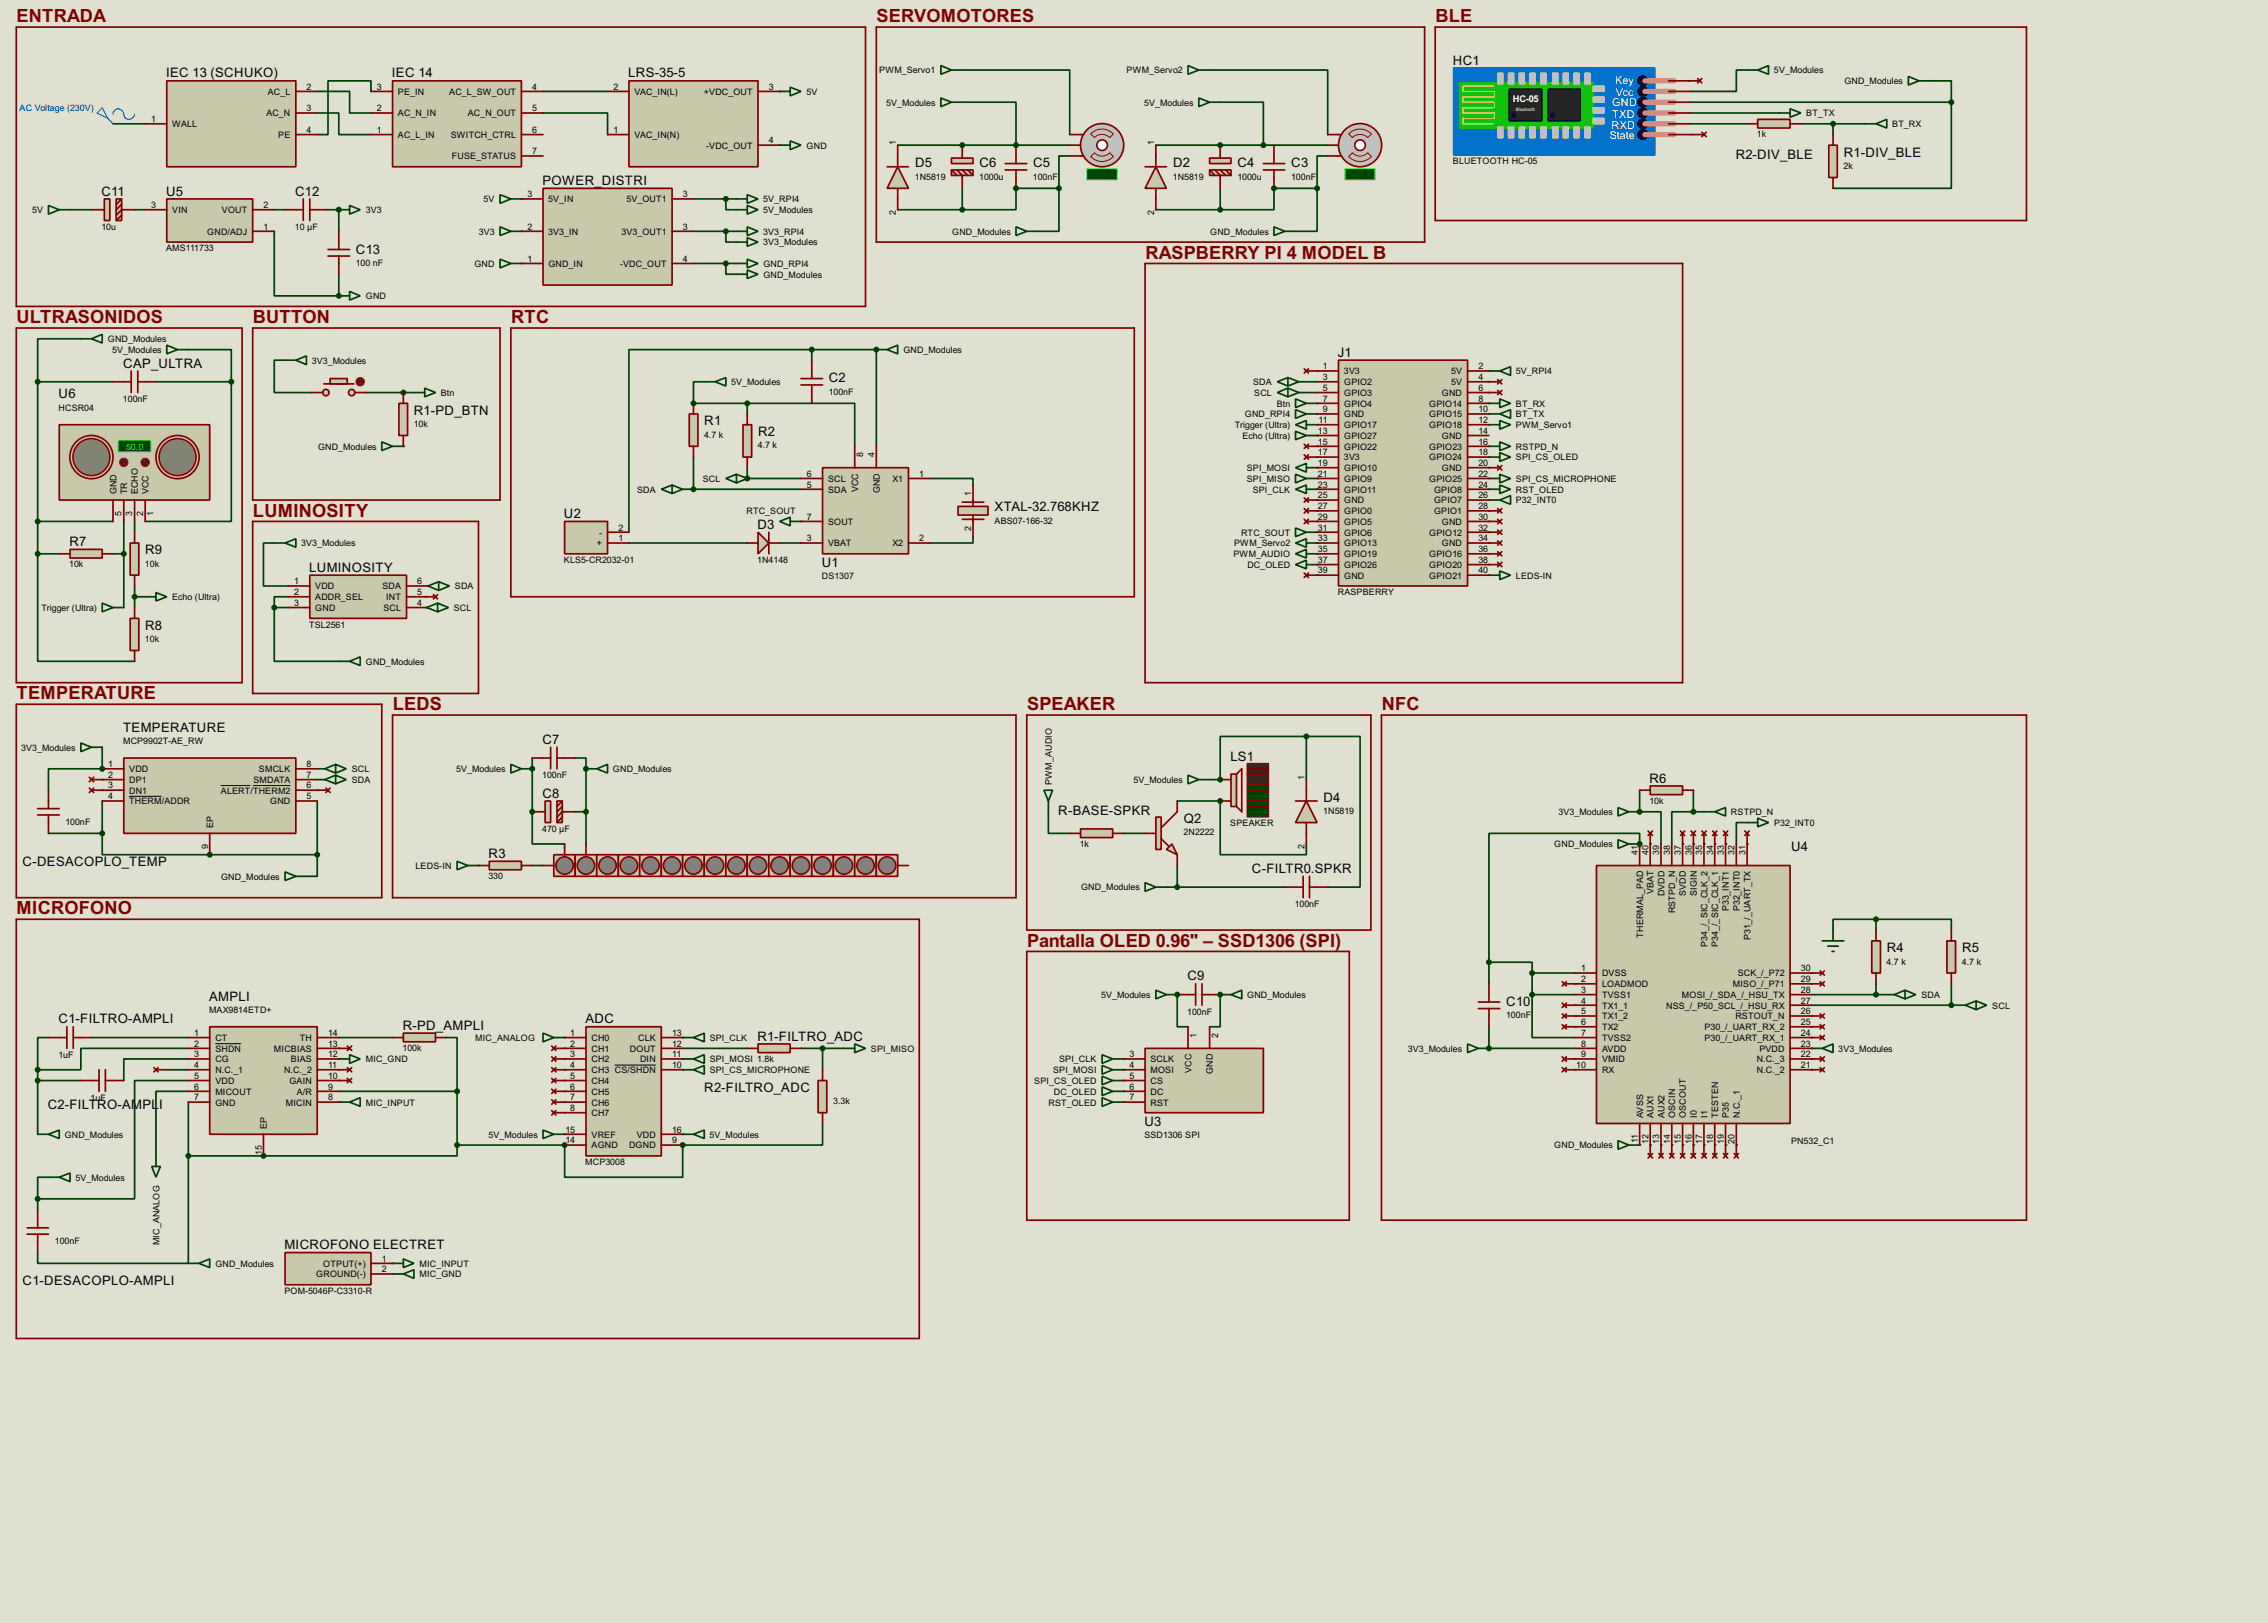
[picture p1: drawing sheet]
<svg xmlns="http://www.w3.org/2000/svg" width="536mm" height="383mm" viewBox="0 0 536 383" stroke-linecap="round" stroke-linejoin="round" font-family="sans-serif">
<defs><g id="words">
<g font-size="4.8" fill="#800000">
<text x="3.9" y="5.2">ENTRADA</text>
<text x="207.1" y="5.2">SERVOMOTORES</text>
<text x="339.2" y="5.2">BLE</text>
<text x="270.6" y="61.2">RASPBERRY PI 4 MODEL B</text>
<text x="3.9" y="76.3">ULTRASONIDOS</text>
<text x="59.8" y="76.3">BUTTON</text>
<text x="120.8" y="76.3">RTC</text>
<text x="59.8" y="122.1">LUMINOSITY</text>
<text x="3.9" y="165.3">TEMPERATURE</text>
<text x="92.8" y="167.8">LEDS</text>
<text x="242.7" y="167.8">SPEAKER</text>
<text x="326.5" y="167.8">NFC</text>
<text x="3.9" y="216.1">MICROFONO</text>
<text x="242.7" y="223.7">Pantalla OLED 0.96&quot; – SSD1306 (SPI)</text>
</g>
<g font-size="3.5">
<text x="343.3" y="15.3">HC1</text>
<text x="39.3" y="18.3">IEC 13 (SCHUKO)</text>
<text x="92.6" y="18.3">IEC 14</text>
<text x="148.5" y="18.3">LRS-35-5</text>
<text x="216.2" y="39.5">D5</text>
<text x="231.4" y="39.5">C6</text>
<text x="244.1" y="39.5">C5</text>
<text x="277.2" y="39.5">D2</text>
<text x="292.4" y="39.5">C4</text>
<text x="305.1" y="39.5">C3</text>
<text x="410.1" y="37.6">R2-DIV_BLE</text>
<text x="435.7" y="37">R1-DIV_BLE</text>
<text x="24" y="46.2">C11</text>
<text x="39.3" y="46.2">U5</text>
<text x="69.8" y="46.2">C12</text>
<text x="128.2" y="43.7">POWER_DISTRI</text>
<text x="84.1" y="59.9">C13</text>
<text x="29.1" y="86.8">CAP_ULTRA</text>
<text x="316.1" y="84.3">J1</text>
<text x="13.9" y="94.2">U6</text>
<text x="195.9" y="90.3">C2</text>
<text x="97.8" y="98">R1-PD_BTN</text>
<text x="166.4" y="100.5">R1</text>
<text x="179.1" y="103">R2</text>
<text x="133.3" y="122.4">U2</text>
<text x="179" y="124.9">D3</text>
<text x="235" y="120.9">XTAL-32.768KHZ</text>
<text x="16.4" y="129">R7</text>
<text x="34.3" y="131">R9</text>
<text x="73.1" y="135.1">LUMINOSITY</text>
<text x="194.2" y="134">U1</text>
<text x="34.3" y="148.8">R8</text>
<text x="29.1" y="172.9">TEMPERATURE</text>
<text x="128.2" y="175.7">C7</text>
<text x="290.7" y="179.8">LS1</text>
<text x="389.8" y="184.9">R6</text>
<text x="128.2" y="188.5">C8</text>
<text x="312.7" y="189.4">D4</text>
<text x="250.1" y="192.5">R-BASE-SPKR</text>
<text x="279.7" y="194.5">Q2</text>
<text x="115.5" y="202.7">R3</text>
<text x="423.2" y="201.2">U4</text>
<text x="5.4" y="204.7">C-DESACOPLO_TEMP</text>
<text x="295.8" y="206.3">C-FILTR0.SPKR</text>
<text x="445.8" y="225">R4</text>
<text x="463.6" y="225">R5</text>
<text x="280.6" y="231.7">C9</text>
<text x="49.4" y="236.4">AMPLI</text>
<text x="355.9" y="237.7">C10</text>
<text x="13.9" y="241.8">C1-FILTRO-AMPLI</text>
<text x="95.2" y="243.3">R-PD_AMPLI</text>
<text x="138.3" y="241.8">ADC</text>
<text x="179" y="245.9">R1-FILTRO_ADC</text>
<text x="11.3" y="262.1">C2-FILTRO-AMPL</text>
<text x="37.6" y="262.1">I</text>
<text x="166.4" y="258">R2-FILTRO_ADC</text>
<text x="270.4" y="266">U3</text>
<text x="67.2" y="295.2">MICROFONO ELECTRET</text>
<text x="5.4" y="303.7">C1-DESACOPLO-AMPLI</text>
</g>
<g font-size="2.9" fill="#fff">
<text x="381.6" y="19.8">Key</text>
<text x="381.7" y="22.6">Vcc</text>
<text x="380.9" y="25.1">GND</text>
<text x="380.9" y="27.9">TXD</text>
<text x="380.3" y="32.8">State</text>
<text x="380.8" y="30.5">RXD</text>
</g>
<text font-size="2.5" fill="#fff" x="357.4" y="24.2">HC-05</text>
<g font-size="2.4">
<text x="207.7" y="17.4">PWM_Servo1</text>
<text x="266.2" y="17.4">PWM_Servo2</text>
<text x="419.2" y="17.4">5V_Modules</text>
<text x="63.3" y="22.4">AC_L</text>
<text x="72.4" y="21.2">2</text>
<text x="89.1" y="21.2">3</text>
<text x="94" y="22.4">PE_IN</text>
<text x="106.1" y="22.4">AC_L_SW_OUT</text>
<text x="125.8" y="21.2">4</text>
<text x="145" y="21.2">2</text>
<text x="149.9" y="22.4">VAC_IN(L)</text>
<text x="166.3" y="22.4">+VDC_OUT</text>
<text x="181.7" y="21.2">3</text>
<text x="190.6" y="22.4">5V</text>
<text x="435.8" y="19.9">GND_Modules</text>
<text x="35.7" y="28.9">1</text>
<text x="62.9" y="27.5">AC_N</text>
<text x="72.4" y="26.3">3</text>
<text x="89.1" y="26.3">2</text>
<text x="94" y="27.5">AC_N_IN</text>
<text x="110.5" y="27.5">AC_N_OUT</text>
<text x="125.8" y="26.3">5</text>
<text x="209.4" y="25">5V_Modules</text>
<text x="270.3" y="25">5V_Modules</text>
<text x="426.8" y="27.5">BT_TX</text>
<text x="40.7" y="30">WALL</text>
<text x="65.7" y="32.6">PE</text>
<text x="72.4" y="31.4">4</text>
<text x="89.1" y="31.4">1</text>
<text x="94" y="32.6">AC_L_IN</text>
<text x="106.5" y="32.6">SWITCH_CTRL</text>
<text x="125.8" y="31.4">6</text>
<text x="145" y="31.4">1</text>
<text x="149.9" y="32.6">VAC_IN(N)</text>
<text x="166.9" y="35.1">-VDC_OUT</text>
<text x="181.7" y="33.9">4</text>
<text x="190.6" y="35.1">GND</text>
<text x="211.7" y="34.3" transform="rotate(-90 211.7 34.3)">1</text>
<text x="272.7" y="34.3" transform="rotate(-90 272.7 34.3)">1</text>
<text x="415.1" y="32.5">1k</text>
<text x="447.1" y="30">BT_RX</text>
<text x="106.7" y="37.7">FUSE_STATUS</text>
<text x="125.8" y="36.4">7</text>
<text x="343.3" y="38.8">BLUETOOTH HC-05</text>
<text x="435.6" y="39.9">2k</text>
<text x="114.3" y="47.8">5V</text>
<text x="124.6" y="46.6">3</text>
<text x="129.6" y="47.8">5V_IN</text>
<text x="148" y="47.8">5V_OUT1</text>
<text x="161.3" y="46.6">3</text>
<text x="180.4" y="47.8">5V_RPI4</text>
<text x="216.2" y="42.4">1N5819</text>
<text x="231.4" y="42.4">1000u</text>
<text x="244.1" y="42.4">100nF</text>
<text x="277.1" y="42.4">1N5819</text>
<text x="292.4" y="42.4">1000u</text>
<text x="305.1" y="42.4">100nF</text>
<text x="7.6" y="50.4">5V</text>
<text x="35.7" y="49.2">3</text>
<text x="40.7" y="50.4">VIN</text>
<text x="52.4" y="50.4">VOUT</text>
<text x="62.3" y="49.2">2</text>
<text x="86.4" y="50.4">3V3</text>
<text x="180.4" y="50.4">5V_Modules</text>
<text x="211.7" y="50.7" transform="rotate(-90 211.7 50.7)">2</text>
<text x="272.7" y="50.7" transform="rotate(-90 272.7 50.7)">2</text>
<text x="24" y="54.3">10u</text>
<text x="39.2" y="59.4">AMS111733</text>
<text x="49" y="55.4">GND/ADJ</text>
<text x="62.3" y="54.3">1</text>
<text x="69.7" y="54.3">10 µF</text>
<text x="113.1" y="55.4">3V3</text>
<text x="124.6" y="54.3">2</text>
<text x="129.6" y="55.4">3V3_IN</text>
<text x="146.9" y="55.4">3V3_OUT1</text>
<text x="161.3" y="54.3">3</text>
<text x="180.4" y="55.4">3V3_RPI4</text>
<text x="180.4" y="58">3V3_Modules</text>
<text x="225" y="55.4">GND_Modules</text>
<text x="285.9" y="55.4">GND_Modules</text>
<text x="84.1" y="62.8">100 nF</text>
<text x="112.1" y="63.1">GND</text>
<text x="124.6" y="61.9">1</text>
<text x="129.6" y="63.1">GND_IN</text>
<text x="146.5" y="63.1">-VDC_OUT</text>
<text x="161.3" y="61.9">4</text>
<text x="180.4" y="63.1">GND_RPI4</text>
<text x="180.4" y="65.6">GND_Modules</text>
<text x="86.4" y="70.7">GND</text>
<text x="25.5" y="80.8">GND_Modules</text>
<text x="26.5" y="83.4">5V_Modules</text>
<text x="213.4" y="83.4">GND_Modules</text>
<text x="73.7" y="85.9">3V3_Modules</text>
<text x="312.6" y="87.3">1</text>
<text x="312.6" y="89.8">3</text>
<text x="317.6" y="88.5">3V3</text>
<text x="342.9" y="88.5">5V</text>
<text x="349.3" y="87.3">2</text>
<text x="349.3" y="89.8">4</text>
<text x="358.2" y="88.5">5V_RPI4</text>
<text x="29.1" y="95">100nF</text>
<text x="104.2" y="93.6">Btn</text>
<text x="172.8" y="91">5V_Modules</text>
<text x="195.8" y="93.2">100nF</text>
<text x="296.1" y="91">SDA</text>
<text x="296.3" y="93.6">SCL</text>
<text x="312.6" y="92.4">5</text>
<text x="312.6" y="94.9">7</text>
<text x="317.6" y="91">GPIO2</text>
<text x="317.6" y="93.6">GPIO3</text>
<text x="340.7" y="93.6">GND</text>
<text x="342.9" y="91">5V</text>
<text x="349.3" y="92.4">6</text>
<text x="349.3" y="94.9">8</text>
<text x="13.8" y="97.1">HCSR04</text>
<text x="97.8" y="100.9">10k</text>
<text x="291.7" y="101.2">Trigger (Ultra)</text>
<text x="294.1" y="98.6">GND_RPI4</text>
<text x="301.7" y="96.1">Btn</text>
<text x="311.6" y="100">11</text>
<text x="312.6" y="97.4">9</text>
<text x="317.6" y="96.1">GPIO4</text>
<text x="317.6" y="98.6">GND</text>
<text x="317.6" y="101.2">GPIO17</text>
<text x="337.7" y="96.1">GPIO14</text>
<text x="337.7" y="98.6">GPIO15</text>
<text x="337.7" y="101.2">GPIO18</text>
<text x="349.3" y="97.4">10</text>
<text x="349.3" y="100">12</text>
<text x="358.2" y="101.2">PWM_Servo1</text>
<text x="358.2" y="98.6">BT_TX</text>
<text x="358.2" y="96.1">BT_RX</text>
<text x="75.1" y="106.3">GND_Modules</text>
<text x="166.4" y="103.5">4.7 k</text>
<text x="179.1" y="105.9">4.7 k</text>
<text x="203.9" y="108" transform="rotate(-90 203.9 108)">8</text>
<text x="293.6" y="103.7">Echo (Ultra)</text>
<text x="311.4" y="102.5">13</text>
<text x="311.4" y="105.1">15</text>
<text x="311.4" y="107.6">17</text>
<text x="317.6" y="103.7">GPIO27</text>
<text x="317.6" y="106.3">GPIO22</text>
<text x="337.7" y="106.3">GPIO23</text>
<text x="340.7" y="103.7">GND</text>
<text x="349.3" y="102.5">14</text>
<text x="349.3" y="105.1">16</text>
<text x="349.3" y="107.6">18</text>
<text x="358.2" y="106.3">RSTPD_N</text>
<text x="166" y="113.9">SCL</text>
<text x="190.7" y="112.7">6</text>
<text x="195.6" y="113.9">SCL</text>
<text x="206.7" y="108" transform="rotate(-90 206.7 108)">4</text>
<text x="210.9" y="113.9">X1</text>
<text x="217.2" y="112.7">1</text>
<text x="294.6" y="111.3">SPI_MOSI</text>
<text x="294.6" y="113.9">SPI_MISO</text>
<text x="311.4" y="110.1">19</text>
<text x="311.4" y="112.7">21</text>
<text x="317.6" y="108.8">3V3</text>
<text x="317.6" y="111.3">GPIO10</text>
<text x="317.6" y="113.9">GPIO9</text>
<text x="337.7" y="108.8">GPIO24</text>
<text x="337.7" y="113.9">GPIO25</text>
<text x="340.7" y="111.3">GND</text>
<text x="349.3" y="110.1">20</text>
<text x="349.3" y="112.7">22</text>
<text x="358.2" y="113.9">SPI_CS_MICROPHONE</text>
<text x="358.2" y="108.8">SPI_CS_OLED</text>
<text x="27.5" y="116.8" transform="rotate(-90 27.5 116.8)">GND</text>
<text x="30.1" y="116.8" transform="rotate(-90 30.1 116.8)">TR</text>
<text x="32.6" y="116.8" transform="rotate(-90 32.6 116.8)">ECHO</text>
<text x="35.1" y="116.8" transform="rotate(-90 35.1 116.8)">VCC</text>
<text x="150.5" y="116.4">SDA</text>
<text x="190.7" y="115.2">5</text>
<text x="195.6" y="116.4">SDA</text>
<text x="202.8" y="116.3" transform="rotate(-90 202.8 116.3)">VCC</text>
<text x="207.9" y="116.6" transform="rotate(-90 207.9 116.6)">GND</text>
<text x="229.5" y="117.1" transform="rotate(-90 229.5 117.1)">1</text>
<text x="296" y="116.4">SPI_CLK</text>
<text x="311.4" y="115.2">23</text>
<text x="311.4" y="117.8">25</text>
<text x="317.6" y="116.4">GPIO11</text>
<text x="317.6" y="119">GND</text>
<text x="338.8" y="116.4">GPIO8</text>
<text x="338.8" y="119">GPIO7</text>
<text x="349.3" y="115.2">24</text>
<text x="349.3" y="117.8">26</text>
<text x="358.2" y="116.4">RST_OLED</text>
<text x="358.2" y="119">P32_INT0</text>
<text x="28.7" y="121.9" transform="rotate(-90 28.7 121.9)">5</text>
<text x="31.2" y="121.8" transform="rotate(-90 31.2 121.8)">3</text>
<text x="33.8" y="121.9" transform="rotate(-90 33.8 121.9)">2</text>
<text x="36.3" y="121.8" transform="rotate(-90 36.3 121.8)">1</text>
<text x="146.1" y="125.4">2</text>
<text x="176.4" y="121.5">RTC_SOUT</text>
<text x="190.7" y="122.8">7</text>
<text x="195.6" y="124">SOUT</text>
<text x="229.5" y="125.4" transform="rotate(-90 229.5 125.4)">2</text>
<text x="235" y="123.8">ABS07-166-32</text>
<text x="311.4" y="120.3">27</text>
<text x="311.4" y="122.8">29</text>
<text x="311.4" y="125.4">31</text>
<text x="317.6" y="121.5">GPIO0</text>
<text x="317.6" y="124">GPIO5</text>
<text x="338.8" y="121.5">GPIO1</text>
<text x="340.7" y="124">GND</text>
<text x="349.3" y="120.3">28</text>
<text x="349.3" y="122.8">30</text>
<text x="349.3" y="125.4">32</text>
<text x="71.2" y="129.1">3V3_Modules</text>
<text x="141" y="129.1">+</text>
<text x="141.6" y="126.6">-</text>
<text x="146.1" y="127.9">1</text>
<text x="190.7" y="127.9">3</text>
<text x="195.6" y="129.1">VBAT</text>
<text x="210.9" y="129.1">X2</text>
<text x="217.2" y="127.9">2</text>
<text x="291.4" y="131.7">PWM_AUDIO</text>
<text x="291.6" y="129.1">PWM_Servo2</text>
<text x="293.2" y="126.6">RTC_SOUT</text>
<text x="311.4" y="127.9">33</text>
<text x="311.4" y="130.5">35</text>
<text x="317.6" y="126.6">GPIO6</text>
<text x="317.6" y="129.1">GPIO13</text>
<text x="317.6" y="131.7">GPIO19</text>
<text x="337.7" y="126.6">GPIO12</text>
<text x="337.7" y="131.7">GPIO16</text>
<text x="340.7" y="129.1">GND</text>
<text x="349.3" y="127.9">34</text>
<text x="349.3" y="130.5">36</text>
<text x="16.4" y="134.1">10k</text>
<text x="34.3" y="133.9">10k</text>
<text x="133.2" y="133.1">KLS5-CR2032-01</text>
<text x="178.9" y="133.1">1N4148</text>
<text x="194.2" y="136.9">DS1307</text>
<text x="294.7" y="134.2">DC_OLED</text>
<text x="311.4" y="133">37</text>
<text x="311.4" y="135.5">39</text>
<text x="317.6" y="134.2">GPIO26</text>
<text x="317.6" y="136.7">GND</text>
<text x="337.7" y="134.2">GPIO20</text>
<text x="337.7" y="136.7">GPIO21</text>
<text x="349.3" y="133">38</text>
<text x="349.3" y="135.5">40</text>
<text x="358.2" y="136.7">LEDS-IN</text>
<text x="40.7" y="141.8">Echo (Ultra)</text>
<text x="69.5" y="138.1">1</text>
<text x="69.5" y="140.6">2</text>
<text x="69.5" y="143.2">3</text>
<text x="74.5" y="139.3">VDD</text>
<text x="74.5" y="141.8">ADDR_SEL</text>
<text x="90.3" y="139.3">SDA</text>
<text x="91.2" y="141.8">INT</text>
<text x="98.6" y="143.2">4</text>
<text x="98.6" y="140.6">5</text>
<text x="98.6" y="138.1">6</text>
<text x="107.5" y="139.3">SDA</text>
<text x="316.1" y="140.7">RASPBERRY</text>
<text x="9.8" y="144.4">Trigger (Ultra)</text>
<text x="73" y="148.3">TSL2561</text>
<text x="74.5" y="144.4">GND</text>
<text x="90.6" y="144.4">SCL</text>
<text x="107.2" y="144.4">SCL</text>
<text x="34.3" y="151.7">10k</text>
<text x="86.4" y="157.1">GND_Modules</text>
<text x="5" y="177.4">3V3_Modules</text>
<text x="29.1" y="175.8">MCP9902T-AE_RW</text>
<text x="25.6" y="181.3">1</text>
<text x="25.6" y="183.8">2</text>
<text x="30.5" y="182.5">VDD</text>
<text x="30.5" y="185">DP1</text>
<text x="59.9" y="185">SMDATA</text>
<text x="61.2" y="182.5">SMCLK</text>
<text x="72.4" y="181.3">8</text>
<text x="72.4" y="183.8">7</text>
<text x="83.1" y="185">SDA</text>
<text x="83.1" y="182.5">SCL</text>
<text x="107.8" y="182.5">5V_Modules</text>
<text x="128.1" y="183.9">100nF</text>
<text x="144.8" y="182.5">GND_Modules</text>
<text x="248.5" y="185.4" transform="rotate(-90 248.5 185.4)">PWM_AUDIO</text>
<text x="267.8" y="185">5V_Modules</text>
<text x="308.3" y="184.2" transform="rotate(-90 308.3 184.2)">1</text>
<text x="25.6" y="186.3">3</text>
<text x="25.6" y="188.9">4</text>
<text x="30.5" y="187.5">DN1</text>
<text x="30.5" y="190.1">THERM/ADDR</text>
<text x="52.2" y="187.5">ALERT/THERM2</text>
<text x="63.8" y="190.1">GND</text>
<text x="72.4" y="186.3">6</text>
<text x="72.4" y="188.9">5</text>
<text x="389.7" y="190">10k</text>
<text x="15.5" y="194.9">100nF</text>
<text x="50.4" y="195.6" transform="rotate(-90 50.4 195.6)">EP</text>
<text x="128.1" y="196.6">470 µF</text>
<text x="279.7" y="197.4">2N2222</text>
<text x="290.7" y="195.1">SPEAKER</text>
<text x="312.7" y="192.4">1N5819</text>
<text x="368.3" y="192.6">3V3_Modules</text>
<text x="409" y="192.6">RSTPD_N</text>
<text x="419.2" y="195.2">P32_INT0</text>
<text x="49.2" y="200.5" transform="rotate(-90 49.2 200.5)">9</text>
<text x="255.1" y="200.1">1k</text>
<text x="308.3" y="200.6" transform="rotate(-90 308.3 200.6)">2</text>
<text x="367.2" y="200.2">GND_Modules</text>
<text x="387" y="201.9" transform="rotate(-90 387 201.9)">41</text>
<text x="389.5" y="202" transform="rotate(-90 389.5 202)">40</text>
<text x="392.1" y="202" transform="rotate(-90 392.1 202)">39</text>
<text x="394.6" y="201.9" transform="rotate(-90 394.6 201.9)">38</text>
<text x="397.2" y="202" transform="rotate(-90 397.2 202)">37</text>
<text x="399.7" y="201.9" transform="rotate(-90 399.7 201.9)">36</text>
<text x="402.2" y="201.9" transform="rotate(-90 402.2 201.9)">35</text>
<text x="404.8" y="202" transform="rotate(-90 404.8 202)">34</text>
<text x="407.3" y="201.9" transform="rotate(-90 407.3 201.9)">33</text>
<text x="409.9" y="202" transform="rotate(-90 409.9 202)">32</text>
<text x="412.4" y="201.9" transform="rotate(-90 412.4 201.9)">31</text>
<text x="52.2" y="207.9">GND_Modules</text>
<text x="98.2" y="205.3">LEDS-IN</text>
<text x="115.4" y="207.7">330</text>
<text x="255.4" y="210.4">GND_Modules</text>
<text x="305.9" y="214.3">100nF</text>
<text x="390.7" y="211.3" transform="rotate(-90 390.7 211.3)">VBAT</text>
<text x="393.3" y="211.8" transform="rotate(-90 393.3 211.8)">DVDD</text>
<text x="395.8" y="215.8" transform="rotate(-90 395.8 215.8)">RSTPD_N</text>
<text x="398.4" y="211.7" transform="rotate(-90 398.4 211.7)">SVDD</text>
<text x="400.9" y="211.7" transform="rotate(-90 400.9 211.7)">SIGIN</text>
<text x="408.5" y="215.3" transform="rotate(-90 408.5 215.3)">P33_INT1</text>
<text x="411.1" y="215.3" transform="rotate(-90 411.1 215.3)">P32_INT0</text>
<text x="388.2" y="221.5" transform="rotate(-90 388.2 221.5)">THERMAL_PAD</text>
<text x="403.4" y="223.7" transform="rotate(-90 403.4 223.7)">P34_/_SIC_CLK_2</text>
<text x="406" y="223.7" transform="rotate(-90 406 223.7)">P34_/_SIC_CLK_1</text>
<text x="413.6" y="222.2" transform="rotate(-90 413.6 222.2)">P31_/_UART_TX</text>
<text x="445.8" y="227.9">4.7 k</text>
<text x="463.6" y="227.9">4.7 k</text>
<text x="373.6" y="229.5">1</text>
<text x="373.6" y="232.1">2</text>
<text x="378.5" y="230.7">DVSS</text>
<text x="378.5" y="233.3">LOADMOD</text>
<text x="409.4" y="233.3">MISO_/_P71</text>
<text x="410.6" y="230.7">SCK_/_P72</text>
<text x="425.5" y="229.5">30</text>
<text x="425.5" y="232.1">29</text>
<text x="49.4" y="239.3">MAX9814ETD+</text>
<text x="260.2" y="235.8">5V_Modules</text>
<text x="280.5" y="239.7">100nF</text>
<text x="294.7" y="235.8">GND_Modules</text>
<text x="373.6" y="234.6">3</text>
<text x="373.6" y="237.1">4</text>
<text x="373.6" y="239.7">5</text>
<text x="378.5" y="235.8">TVSS1</text>
<text x="378.5" y="238.3">TX1_1</text>
<text x="393.7" y="238.3">NSS_/_P50_SCL_/_HSU_RX</text>
<text x="397.4" y="235.8">MOSI_/_SDA_/_HSU_TX</text>
<text x="425.5" y="234.6">28</text>
<text x="425.5" y="237.1">27</text>
<text x="425.5" y="239.7">26</text>
<text x="454" y="235.8">SDA</text>
<text x="470.7" y="238.3">SCL</text>
<text x="45.9" y="244.8">1</text>
<text x="50.9" y="246">CT</text>
<text x="70.8" y="246">TH</text>
<text x="77.5" y="244.8">14</text>
<text x="112.3" y="246">MIC_ANALOG</text>
<text x="134.8" y="244.8">1</text>
<text x="139.8" y="246">CH0</text>
<text x="150.8" y="246">CLK</text>
<text x="158.8" y="244.8">13</text>
<text x="167.7" y="246">SPI_CLK</text>
<text x="282.7" y="245.2" transform="rotate(-90 282.7 245.2)">1</text>
<text x="287.8" y="245.2" transform="rotate(-90 287.8 245.2)">2</text>
<text x="355.9" y="240.6">100nF</text>
<text x="373.6" y="242.2">6</text>
<text x="373.6" y="244.8">7</text>
<text x="378.5" y="240.9">TX1_2</text>
<text x="378.5" y="243.4">TX2</text>
<text x="378.5" y="246">TVSS2</text>
<text x="402.7" y="243.4">P30_/_UART_RX_2</text>
<text x="402.7" y="246">P30_/_UART_RX_1</text>
<text x="410" y="240.9">RSTOUT_N</text>
<text x="425.5" y="242.2">25</text>
<text x="425.5" y="244.8">24</text>
<text x="13.8" y="249.9">1uF</text>
<text x="45.9" y="247.3">2</text>
<text x="45.9" y="249.8">3</text>
<text x="50.9" y="248.5">SHDN</text>
<text x="50.9" y="251">CG</text>
<text x="64.7" y="248.5">MICBIAS</text>
<text x="68.7" y="251">BIAS</text>
<text x="77.5" y="247.3">13</text>
<text x="77.5" y="249.8">12</text>
<text x="86.4" y="251">MIC_GND</text>
<text x="95.1" y="248.4">100k</text>
<text x="134.8" y="247.3">2</text>
<text x="134.8" y="249.8">3</text>
<text x="139.8" y="248.5">CH1</text>
<text x="139.8" y="251">CH2</text>
<text x="148.8" y="248.5">DOUT</text>
<text x="151.2" y="251">DIN</text>
<text x="158.8" y="249.8">11</text>
<text x="158.8" y="247.3">12</text>
<text x="167.7" y="251">SPI_MOSI 1.8k</text>
<text x="205.8" y="248.5">SPI_MISO</text>
<text x="250.2" y="251">SPI_CLK</text>
<text x="266.9" y="249.8">3</text>
<text x="271.8" y="251">SCLK</text>
<text x="332.7" y="248.5">3V3_Modules</text>
<text x="373.6" y="247.3">8</text>
<text x="373.6" y="249.8">9</text>
<text x="378.5" y="248.5">AVDD</text>
<text x="378.5" y="251">VMID</text>
<text x="415.1" y="251">N.C._3</text>
<text x="415.7" y="248.5">PVDD</text>
<text x="425.5" y="247.3">23</text>
<text x="425.5" y="249.8">22</text>
<text x="434.4" y="248.5">3V3_Modules</text>
<text x="45.9" y="252.4">4</text>
<text x="45.9" y="254.9">5</text>
<text x="45.9" y="257.5">6</text>
<text x="50.9" y="253.6">N.C._1</text>
<text x="50.9" y="256.1">VDD</text>
<text x="67.1" y="253.6">N.C._2</text>
<text x="68.4" y="256.1">GAIN</text>
<text x="77.5" y="252.4">11</text>
<text x="77.5" y="254.9">10</text>
<text x="77.5" y="257.5">9</text>
<text x="134.8" y="252.4">4</text>
<text x="134.8" y="254.9">5</text>
<text x="134.8" y="257.5">6</text>
<text x="139.8" y="253.6">CH3 CS/SHDN</text>
<text x="139.8" y="256.1">CH4</text>
<text x="158.8" y="252.4">10</text>
<text x="167.7" y="253.6">SPI_CS_MICROPHONE</text>
<text x="244.4" y="256.1">SPI_CS_OLED</text>
<text x="248.8" y="253.6">SPI_MOSI</text>
<text x="266.9" y="252.4">4</text>
<text x="266.9" y="257.5">6</text>
<text x="266.9" y="254.9">5</text>
<text x="271.8" y="253.6">MOSI</text>
<text x="271.8" y="256.1">CS</text>
<text x="281.5" y="253.5" transform="rotate(-90 281.5 253.5)">VCC</text>
<text x="286.6" y="253.7" transform="rotate(-90 286.6 253.7)">GND</text>
<text x="372.4" y="252.4">10</text>
<text x="378.5" y="253.6">RX</text>
<text x="415.1" y="253.6">N.C._2</text>
<text x="425.5" y="252.4">21</text>
<text x="21.4" y="260.1">1uF</text>
<text x="45.9" y="260">7</text>
<text x="50.9" y="258.7">MICOUT</text>
<text x="50.9" y="261.2">GND</text>
<text x="67.5" y="261.2">MICIN</text>
<text x="70.1" y="258.7">A/R</text>
<text x="77.5" y="260">8</text>
<text x="86.4" y="261.2">MIC_INPUT</text>
<text x="134.8" y="260">7</text>
<text x="134.8" y="262.5">8</text>
<text x="139.8" y="258.7">CH5</text>
<text x="139.8" y="261.2">CH6</text>
<text x="139.8" y="263.7">CH7</text>
<text x="196.8" y="260.9">3.3k</text>
<text x="247.7" y="261.2">RST_OLED</text>
<text x="249" y="258.7">DC_OLED</text>
<text x="266.9" y="260">7</text>
<text x="271.8" y="258.7">DC</text>
<text x="271.8" y="261.2">RST</text>
<text x="15.3" y="268.8">GND_Modules</text>
<text x="63.1" y="266.7" transform="rotate(-90 63.1 266.7)">EP</text>
<text x="115.4" y="268.8">5V_Modules</text>
<text x="133.6" y="267.6">15</text>
<text x="139.8" y="268.8">VREF</text>
<text x="150.4" y="268.8">VDD</text>
<text x="158.8" y="267.6">16</text>
<text x="167.7" y="268.8">5V_Modules</text>
<text x="270.4" y="269">SSD1306 SPI</text>
<text x="388.2" y="264.2" transform="rotate(-90 388.2 264.2)">AVSS</text>
<text x="390.7" y="264.2" transform="rotate(-90 390.7 264.2)">AUX1</text>
<text x="393.3" y="264.2" transform="rotate(-90 393.3 264.2)">AUX2</text>
<text x="395.8" y="264.2" transform="rotate(-90 395.8 264.2)">OSCIN</text>
<text x="398.4" y="264.2" transform="rotate(-90 398.4 264.2)">OSCOUT</text>
<text x="400.9" y="264.2" transform="rotate(-90 400.9 264.2)">I0</text>
<text x="403.4" y="264.2" transform="rotate(-90 403.4 264.2)">I1</text>
<text x="406" y="264.2" transform="rotate(-90 406 264.2)">TESTEN</text>
<text x="408.5" y="264.2" transform="rotate(-90 408.5 264.2)">P35</text>
<text x="411.1" y="264.2" transform="rotate(-90 411.1 264.2)">N.C._1</text>
<text x="61.8" y="272.9" transform="rotate(-90 61.8 272.9)">15</text>
<text x="133.6" y="270.2">14</text>
<text x="138.3" y="275.3">MCP3008</text>
<text x="139.8" y="271.4">AGND</text>
<text x="148.6" y="271.4">DGND</text>
<text x="158.8" y="270.2">9</text>
<text x="367.2" y="271.4">GND_Modules</text>
<text x="387" y="270.2" transform="rotate(-90 387 270.2)">11</text>
<text x="389.5" y="270.3" transform="rotate(-90 389.5 270.3)">12</text>
<text x="392.1" y="270.3" transform="rotate(-90 392.1 270.3)">13</text>
<text x="394.6" y="270.3" transform="rotate(-90 394.6 270.3)">14</text>
<text x="397.2" y="270.3" transform="rotate(-90 397.2 270.3)">15</text>
<text x="399.7" y="270.3" transform="rotate(-90 399.7 270.3)">16</text>
<text x="402.2" y="270.3" transform="rotate(-90 402.2 270.3)">17</text>
<text x="404.8" y="270.3" transform="rotate(-90 404.8 270.3)">18</text>
<text x="407.3" y="270.3" transform="rotate(-90 407.3 270.3)">19</text>
<text x="409.9" y="270.3" transform="rotate(-90 409.9 270.3)">20</text>
<text x="423.2" y="270.2">PN532_C1</text>
<text x="17.8" y="279">5V_Modules</text>
<text x="13" y="294">100nF</text>
<text x="37.7" y="294.2" transform="rotate(-90 37.7 294.2)">MIC_ANALOG</text>
<text x="50.9" y="299.3">GND_Modules</text>
<text x="76.4" y="299.3">OTPUT(+)</text>
<text x="90.2" y="298.1">1</text>
<text x="99.1" y="299.3">MIC_INPUT</text>
<text x="67.2" y="305.8">POM-5046P-C3310-R</text>
<text x="74.7" y="301.8">GROUND(-)</text>
<text x="90.2" y="300.6">2</text>
<text x="99.1" y="301.8">MIC_GND</text>
</g>
<text font-size="2.4" fill="#0000c0" x="4.6" y="26.2">AC Voltage (230V)</text>
<g font-size="2.4" fill="#008000">
<text x="257.8" y="42">+88.8</text>
<text x="318.7" y="42">+88.8</text>
</g>
<text font-size="2.4" fill="#0f0" x="29.8" y="106.3">50.0</text>
<text font-size="1.2" fill="#fff" x="358.3" y="26.1">Bluetooth</text>
</g></defs>
<path d="M0 0h535.9v383.5h-535.9z" fill="#e0e0d0"/>
<path d="M285.8 16.6h27.9v15.2M95.3 92.8h2.5M11.5 245.2h-2.6v10.1h10.2M8.9 283.3v2.5" fill="none" stroke="#004000" stroke-width=".4"/>
<g fill="#004000">
<circle cx="92.8" cy="298.5" r=".2"/>
<circle cx="92.8" cy="301" r=".2"/>
</g>
<path d="M21.6 245.2h22.9M39.4 252.8h5.1M44.5 247.7h-25.4v5.1h-10.2M44.5 250.2h-15.2v5.1M44.5 255.3h-12.7v28h-22.9M44.5 257.9h-7.6v15.2" fill="none" stroke="#004000" stroke-width=".4"/>
<g fill="#004000">
<circle cx="80.1" cy="247.7" r=".2"/>
<circle cx="80.1" cy="250.2" r=".2"/>
<circle cx="80.1" cy="252.8" r=".2"/>
<circle cx="80.1" cy="255.3" r=".2"/>
<circle cx="80.1" cy="260.4" r=".2"/>
</g>
<path d="M100.9 143.6h.2M247.7 191.8v5.1h5.1M80.1 245.2h12.7M189.3 247.7h10.1M194.4 247.7v5.1M194.4 265.5v5.1h-33.1" fill="none" stroke="#004000" stroke-width=".4"/>
<g fill="#004000">
<circle cx="101.1" cy="138.5" r=".2"/>
<circle cx="24.2" cy="184.2" r=".2"/>
<circle cx="24.2" cy="186.7" r=".2"/>
</g>
<path d="M75 181.7h1.8M75 184.2h1.8" fill="none" stroke="#004000" stroke-width=".4"/>
<circle cx="75" cy="186.7" r=".2" fill="#004000"/>
<path d="M24.2 189.3v7.6h-12.7" fill="none" stroke="#004000" stroke-width=".4"/>
<circle cx="24.2" cy="181.7" r=".2" fill="#004000"/>
<path d="M399.1 19.1h.2M399.3 24.2h61.8v20.3h-28M399.3 31.8h.8M399.3 26.7h21.1M399.3 29.3h13.5M425.5 29.3h15.2M433.1 29.3v2.5M86.4 92.8h8.9M148.6 128.3h28M24.2 181.7h-12.7v5" fill="none" stroke="#004000" stroke-width=".4"/>
<circle cx="176.6" cy="113.1" r=".2" fill="#004000"/>
<path d="M176.6 95.3v2.5M191.8 85.1v-2.5h-43.2v43.2M161.3 115.6h28M163.9 108v7.6M176.6 110.5v2.6h12.7M219.8 113.1h10.1v1.5M184.2 128.3h5.1M229.9 126.8v1.5h-10.1" fill="none" stroke="#004000" stroke-width=".4"/>
<circle cx="189.3" cy="123.2" r=".2" fill="#004000"/>
<path d="M176.6 95.3h25.4v10.2M265.5 196.9h5.1M278.2 189.3h10.1" fill="none" stroke="#004000" stroke-width=".4"/>
<circle cx="288.3" cy="189.3" r=".2" fill="#004000"/>
<path d="M288.3 189.3v12.7h20.4v-2.6M308.7 184.2v-10.2h12.7v35.6h-7.7" fill="none" stroke="#004000" stroke-width=".4"/>
<circle cx="301" cy="44.5" r=".2" fill="#004000"/>
<path d="M288.3 34.3h25.4M313.7 36.9h-2.5v7.6h-10.2" fill="none" stroke="#004000" stroke-width=".4"/>
<circle cx="288.3" cy="34.3" r=".2" fill="#004000"/>
<path d="M227.4 16.6h25.4v15.2M273.1 34.3h15.2M273.1 49.6h15.2M288.3 44.5v5.1M301 44.5v5.1h-12.7" fill="none" stroke="#004000" stroke-width=".4"/>
<circle cx="240.1" cy="44.5" r=".2" fill="#004000"/>
<path d="M252.8 36.9h-2.6v7.6h-10.1v5.1h-12.7M212.1 49.6h15.3M227.4 44.5v5.1" fill="none" stroke="#004000" stroke-width=".4"/>
<circle cx="113.1" cy="204.5" r=".2" fill="#004000"/>
<path d="M135.9 191.8h2.6v7.6M125.8 204.5h2.5" fill="none" stroke="#004000" stroke-width=".4"/>
<g fill="#004000">
<circle cx="265.5" cy="250.2" r=".2"/>
<circle cx="265.5" cy="252.8" r=".2"/>
<circle cx="265.5" cy="257.9" r=".2"/>
<circle cx="265.5" cy="255.3" r=".2"/>
<circle cx="265.5" cy="260.4" r=".2"/>
</g>
<path d="M400.1 186.7v5.1h2.5M443.3 217.2h-10.2v2.6M443.3 217.2h17.8v2.6M443.3 217.2v2.6M351.8 232.5v-5.1h10.2v7.6M443.3 232.5v2.5h4.3M461.1 232.5v5h3.3" fill="none" stroke="#004000" stroke-width=".4"/>
<g fill="#004000">
<circle cx="184.2" cy="21.6" r=".2"/>
<circle cx="184.2" cy="34.3" r=".2"/>
</g>
<path d="M26.7 29.3h7.6M75 26.7h5.1v5.1h7.6M75 21.6h7.6v5.1h5.1M87.7 21.6v-2.5h-10.2v12.7h-2.5M128.3 26.7h15.3v5.1M128.3 21.6h15.3M16.6 49.6h5M31.8 49.6h2.5M64.8 49.6h2.6M77.5 49.6h2.6" fill="none" stroke="#004000" stroke-width=".4"/>
<circle cx="80.1" cy="49.6" r=".2" fill="#004000"/>
<path d="M80.1 49.6v5.1" fill="none" stroke="#004000" stroke-width=".4"/>
<g fill="#004000">
<circle cx="123.2" cy="47" r=".2"/>
<circle cx="123.2" cy="54.7" r=".2"/>
<circle cx="123.2" cy="62.3" r=".2"/>
</g>
<path d="M64.8 54.7v15.2h15.3M163.9 47h10.1M163.9 54.7h10.1M171.5 47v2.6h2.5M171.5 54.7v2.5h2.5M163.9 62.3h10.1M171.5 62.3v2.5h2.5" fill="none" stroke="#004000" stroke-width=".4"/>
<circle cx="80.1" cy="69.9" r=".2" fill="#004000"/>
<g fill="none" stroke="#004000" stroke-width=".4">
<path d="M80.1 64.8v5.1M8.9 90.2h17.8M8.9 90.2v40.7M19.1 80.1h-10.2v10.1M36.9 90.2h17.8M44.5 82.6h10.2v7.6M54.7 90.2v33h-20.4M67.4 85.1h-2.6v7.7h8.9M8.9 130.9v25.4h22.9M8.9 130.9h5.1M8.9 123.2h17.8M26.7 130.9h2.6"/>
<path d="M29.3 123.2v20.4M31.8 123.2v2.6M31.8 138.5v5.1M31.8 141h2.5"/>
</g>
<g fill="#004000">
<circle cx="95.3" cy="92.8" r=".2"/>
<circle cx="95.3" cy="105.5" r=".2"/>
</g>
<path d="M240.1 34.3h12.7M64.8 128.3h-2.5v10.2h5.8M64.8 143.6v12.7h15.3M64.8 143.6h3.3M68.1 141h-3.3v2.6" fill="none" stroke="#004000" stroke-width=".4"/>
<circle cx="240.1" cy="34.3" r=".2" fill="#004000"/>
<path d="M212.1 34.3h15.3M227.4 24.2h12.7v10.1" fill="none" stroke="#004000" stroke-width=".4"/>
<circle cx="227.4" cy="34.3" r=".2" fill="#004000"/>
<path d="M227.4 34.3h12.7M288.3 24.2h10.2v10.1M250.2 44.5v10.2h-5M311.2 44.5v10.2h-5.1M24.2 176.6v5.1" fill="none" stroke="#004000" stroke-width=".4"/>
<circle cx="49.6" cy="202" r=".2" fill="#004000"/>
<path d="M24.2 196.9v5.1h50.8M75 189.3v12.7M75 202v5.1h-2.6M8.9 255.3v12.7M44.5 273.1v25.4h-35.6v-2.5M44.5 260.4v12.7M44.5 273.1h17.8" fill="none" stroke="#004000" stroke-width=".4"/>
<circle cx="62.3" cy="273.1" r=".2" fill="#004000"/>
<path d="M80.1 257.9h27.9M105.5 245.2h2.5v12.7M108 257.9v12.7M108 270.6h25.4v7.6h27.9v-7.6M108 270.6v2.5h-45.7" fill="none" stroke="#004000" stroke-width=".4"/>
<g fill="#004000">
<circle cx="133.4" cy="245.2" r=".2"/>
<circle cx="133.4" cy="247.7" r=".2"/>
<circle cx="133.4" cy="250.2" r=".2"/>
<circle cx="133.4" cy="252.8" r=".2"/>
<circle cx="133.4" cy="255.3" r=".2"/>
<circle cx="133.4" cy="257.9" r=".2"/>
<circle cx="133.4" cy="260.4" r=".2"/>
<circle cx="133.4" cy="262.9" r=".2"/>
<circle cx="161.3" cy="245.2" r=".2"/>
<circle cx="161.3" cy="250.2" r=".2"/>
<circle cx="161.3" cy="252.8" r=".2"/>
<circle cx="161.3" cy="268" r=".2"/>
<circle cx="161.3" cy="270.6" r=".2"/>
<circle cx="133.4" cy="268" r=".2"/>
<circle cx="133.4" cy="270.6" r=".2"/>
</g>
<path d="M125.8 191.8v7.6h7.6M161.3 247.7h15.3M11.5 278.2h-2.6v5.1" fill="none" stroke="#004000" stroke-width=".4"/>
<circle cx="125.8" cy="191.8" r=".2" fill="#004000"/>
<path d="M125.8 181.7v10.1" fill="none" stroke="#004000" stroke-width=".4"/>
<circle cx="125.8" cy="181.7" r=".2" fill="#004000"/>
<path d="M125.8 179.1v2.6M135.9 179.1h2.6v12.7" fill="none" stroke="#004000" stroke-width=".4"/>
<circle cx="138.5" cy="181.7" r=".2" fill="#004000"/>
<path d="M163.9 95.3h12.7" fill="none" stroke="#004000" stroke-width=".4"/>
<circle cx="163.9" cy="95.3" r=".2" fill="#004000"/>
<path d="M166.4 90.2h-2.5v5.1M191.8 82.6h15.3v22.9" fill="none" stroke="#004000" stroke-width=".4"/>
<circle cx="207.1" cy="82.6" r=".2" fill="#004000"/>
<path d="M412.8 16.6h-2.5v5h-11M456 19.1h5.1v5.1M308.7 174h-20.4v10.2M275.6 209.6h28M278.2 204.5v5.1" fill="none" stroke="#004000" stroke-width=".4"/>
<circle cx="288.3" cy="184.2" r=".2" fill="#004000"/>
<path d="M285.8 184.2h2.5" fill="none" stroke="#004000" stroke-width=".4"/>
<circle cx="278.2" cy="235" r=".2" fill="#004000"/>
<path d="M278.2 235v7.6h2.5" fill="none" stroke="#004000" stroke-width=".4"/>
<circle cx="288.3" cy="235" r=".2" fill="#004000"/>
<path d="M288.3 235v7.6h-2.5" fill="none" stroke="#004000" stroke-width=".4"/>
<circle cx="387.4" cy="199.4" r=".2" fill="#004000"/>
<path d="M387.4 199.4v-2.5h-35.6v30.5" fill="none" stroke="#004000" stroke-width=".4"/>
<circle cx="351.8" cy="247.7" r=".2" fill="#004000"/>
<path d="M362 229.9h10.2M351.8 242.6v5.1" fill="none" stroke="#004000" stroke-width=".4"/>
<circle cx="372.2" cy="232.5" r=".2" fill="#004000"/>
<path d="M362 235h10.2" fill="none" stroke="#004000" stroke-width=".4"/>
<g fill="#004000">
<circle cx="372.2" cy="237.5" r=".2"/>
<circle cx="372.2" cy="240.1" r=".2"/>
<circle cx="372.2" cy="242.6" r=".2"/>
</g>
<path d="M362 235v10.2h10.2M351.8 247.7h20.4" fill="none" stroke="#004000" stroke-width=".4"/>
<g fill="#004000">
<circle cx="372.2" cy="250.2" r=".2"/>
<circle cx="372.2" cy="252.8" r=".2"/>
<circle cx="387.4" cy="270.6" r=".2"/>
<circle cx="389.9" cy="270.6" r=".2"/>
<circle cx="392.5" cy="270.6" r=".2"/>
<circle cx="395" cy="270.6" r=".2"/>
<circle cx="397.6" cy="270.6" r=".2"/>
<circle cx="400.1" cy="270.6" r=".2"/>
<circle cx="402.6" cy="270.6" r=".2"/>
<circle cx="405.2" cy="270.6" r=".2"/>
<circle cx="407.7" cy="270.6" r=".2"/>
<circle cx="410.3" cy="270.6" r=".2"/>
<circle cx="428" cy="229.9" r=".2"/>
<circle cx="428" cy="232.5" r=".2"/>
</g>
<path d="M428 235h15.3M428 237.5h33.1" fill="none" stroke="#004000" stroke-width=".4"/>
<g fill="#004000">
<circle cx="428" cy="240.1" r=".2"/>
<circle cx="428" cy="242.6" r=".2"/>
<circle cx="428" cy="245.2" r=".2"/>
<circle cx="428" cy="247.7" r=".2"/>
<circle cx="428" cy="250.2" r=".2"/>
<circle cx="428" cy="252.8" r=".2"/>
<circle cx="387.4" cy="199.4" r=".2"/>
<circle cx="389.9" cy="199.4" r=".2"/>
</g>
<path d="M400.1 191.8h-5.1v7.6" fill="none" stroke="#004000" stroke-width=".4"/>
<g fill="#004000">
<circle cx="397.6" cy="199.4" r=".2"/>
<circle cx="400.1" cy="199.4" r=".2"/>
<circle cx="402.6" cy="199.4" r=".2"/>
<circle cx="405.2" cy="199.4" r=".2"/>
<circle cx="407.7" cy="199.4" r=".2"/>
</g>
<path d="M412.8 194.4h-2.5v5" fill="none" stroke="#004000" stroke-width=".4"/>
<g fill="#004000">
<circle cx="412.8" cy="199.4" r=".2"/>
<circle cx="387.4" cy="191.8" r=".2"/>
</g>
<path d="M387.4 186.7v5.1h5.1v7.6" fill="none" stroke="#004000" stroke-width=".4"/>
<circle cx="311.2" cy="87.7" r=".2" fill="#004000"/>
<path d="M306.9 90.2h4.3M306.9 92.8h4.3" fill="none" stroke="#004000" stroke-width=".4"/>
<g fill="#004000">
<circle cx="311.2" cy="95.3" r=".2"/>
<circle cx="311.2" cy="97.8" r=".2"/>
<circle cx="311.2" cy="100.4" r=".2"/>
<circle cx="311.2" cy="102.9" r=".2"/>
<circle cx="311.2" cy="105.5" r=".2"/>
<circle cx="311.2" cy="108" r=".2"/>
<circle cx="311.2" cy="110.5" r=".2"/>
<circle cx="311.2" cy="113.1" r=".2"/>
<circle cx="311.2" cy="115.6" r=".2"/>
<circle cx="311.2" cy="118.2" r=".2"/>
<circle cx="311.2" cy="120.7" r=".2"/>
<circle cx="311.2" cy="123.2" r=".2"/>
<circle cx="311.2" cy="125.8" r=".2"/>
<circle cx="311.2" cy="128.3" r=".2"/>
<circle cx="311.2" cy="130.9" r=".2"/>
<circle cx="311.2" cy="133.4" r=".2"/>
<circle cx="311.2" cy="135.9" r=".2"/>
<circle cx="351.8" cy="87.7" r=".2"/>
<circle cx="351.8" cy="90.2" r=".2"/>
<circle cx="351.8" cy="92.8" r=".2"/>
<circle cx="351.8" cy="95.3" r=".2"/>
<circle cx="351.8" cy="97.8" r=".2"/>
<circle cx="351.8" cy="100.4" r=".2"/>
<circle cx="351.8" cy="105.5" r=".2"/>
<circle cx="351.8" cy="108" r=".2"/>
<circle cx="351.8" cy="110.5" r=".2"/>
<circle cx="351.8" cy="113.1" r=".2"/>
<circle cx="351.8" cy="115.6" r=".2"/>
<circle cx="351.8" cy="118.2" r=".2"/>
<circle cx="351.8" cy="120.7" r=".2"/>
<circle cx="351.8" cy="123.2" r=".2"/>
<circle cx="351.8" cy="125.8" r=".2"/>
<circle cx="351.8" cy="128.3" r=".2"/>
<circle cx="351.8" cy="130.9" r=".2"/>
<circle cx="351.8" cy="133.4" r=".2"/>
<circle cx="351.8" cy="135.9" r=".2"/>
</g>
<g fill="#400000" stroke="#800000" stroke-width=".24">
<path d="M294.7 180.4h5.1v1.3h-5.1z"/>
<path d="M294.7 181.7h5.1v1.2h-5.1z"/>
</g>
<g fill="#404000" stroke="#800000" stroke-width=".24">
<path d="M294.7 182.9h5.1v1.3h-5.1z"/>
<path d="M294.7 184.2h5.1v1.3h-5.1z"/>
</g>
<g fill="#064000" stroke="#800000" stroke-width=".24">
<path d="M294.7 186.7h5.1v1.3h-5.1z"/>
<path d="M294.7 188h5.1v1.3h-5.1z"/>
<path d="M294.7 189.3h5.1v1.3h-5.1z"/>
<path d="M294.7 190.6h5.1v1.2h-5.1z"/>
<path d="M294.7 191.8h5.1v1.3h-5.1z"/>
<path d="M294.7 185.5h5.1v1.2h-5.1z"/>
</g>
<path d="M290.9 182.9h1.3v7.7h-1.3z" fill="#c8c8aa" stroke="#800000" stroke-width=".4"/>
<path d="M288.3 184.2h2.6M288.3 189.3h2.6M292.2 182.9l1.2-1.2v10.1l-1.2-1.2" fill="none" stroke="#800000" stroke-width=".4"/>
<path d="M280.7 15.5l2.6 1.1-2.6 1zM283.3 16.6h2.5M97.8 92.8h2.6M100.4 91.7l2.5 1.1-2.5 1zM306.1 94.3l2.6 1-2.6 1zM308.7 95.3h2.5M306.1 100.4l2.6-1v2zM306.1 101.9l2.6 1-2.6 1zM308.7 100.4h2.5M308.7 102.9h2.5" fill="none" stroke="#004000" stroke-width=".4"/>
<circle cx="95.3" cy="92.8" r=".5" fill="#004000" stroke="#004000" stroke-width=".4"/>
<circle cx="321.3" cy="34.3" r="5.1" fill="#c0c0c0" stroke="#800000" stroke-width=".4"/>
<circle cx="321.3" cy="34.3" r="1.25" fill="#feffff" stroke="#800000" stroke-width=".4"/>
<path d="M316.3 31.8h.7M316.3 36.9h.7" fill="none" stroke="#800000" stroke-width=".4"/>
<path d="M317.8 39.9h7.1v2.6h-7.1z" fill="#004000" stroke="#0f0" stroke-width=".24"/>
<path d="M318.7 37l.9-.9a2.45 2.45 0 0 0 3.6 0l.9 .9a3.7 3.7 0 0 1-5.4 0zM318.7 31.7a3.7 3.7 0 0 1 5.4 0l-.9 .8a2.54 2.54 0 0 0-3.6 0z" fill="none" stroke="#800000" stroke-width=".24"/>
<g fill="none" stroke="#800000" stroke-width=".4">
<path d="M207.1 6.4h129.5v50.8h-129.5zM313.7 34.3h2.6M313.7 31.8h2.6M313.7 36.9h2.6M3.9 77.5h53.3v83.8h-53.3zM59.7 77.5h58.5v40.7h-58.5zM270.6 62.3h127v99h-127zM3.9 217.2h213.3v99.1h-213.3zM11.5 245.2h4.3M15.8 242.6v5.1M17.3 242.6v5.1M17.3 245.2h4.3"/>
<path d="M19.1 255.3h4.3M23.4 252.8v5.1M24.9 252.8v5.1M24.9 255.3h4.4M36.4 252.3l1 1M36.9 252.8h2.5M37.4 252.3l-1 1M80.1 255.3h2.5M80.1 252.8h2.5M82.1 252.3l1 1M82.1 254.8l1 1M83.1 252.3l-1 1"/>
<path d="M83.1 254.8l-1 1M6.4 290.1h5.1M6.4 291.6h5.1M8.9 285.8v4.3M8.9 291.6v4.4"/>
</g>
<g fill="none" stroke="#004000" stroke-width=".4">
<path d="M354.4 99.4l2.5 1-2.5 1zM351.8 100.4h2.6M306.1 128.3l2.6-1v2zM308.7 128.3h2.5M80.1 250.2h2.5M82.6 249.2l2.5 1-2.5 1.1zM128.3 244.1l2.6 1.1-2.6 1zM130.9 245.2h2.5M35.9 275.6h2l-1 2.6zM36.9 273.1v2.5M80.1 260.4h2.5M82.6 260.4l2.5-1v2z"/>
<path d="M92.8 298.5h2.5M95.3 297.5l2.5 1-2.5 1zM92.8 301h2.5M95.3 301l2.5-1v2.1z"/>
</g>
<g fill="#004000" stroke="#004000" stroke-width=".4">
<circle cx="8.9" cy="252.8" r=".5"/>
<circle cx="8.9" cy="255.3" r=".5"/>
<circle cx="8.9" cy="283.3" r=".5"/>
</g>
<path d="M67.4 296h20.3v7.6h-20.3z" fill-rule="evenodd" fill="#c8c8aa" stroke="#800000" stroke-width=".4"/>
<path d="M80.1 247.7h2.5M82.1 247.2l1 1M83.1 247.2l-1 1M87.7 298.5h5.1M87.7 301h5.1" fill="none" stroke="#800000" stroke-width=".4"/>
<path d="M49.6 242.6h25.4v25.4h-25.4z" fill-rule="evenodd" fill="#c8c8aa" stroke="#800000" stroke-width=".4"/>
<g fill="none" stroke="#800000" stroke-width=".4">
<path d="M44.5 245.2h5.1M44.5 247.7h5.1M44.5 250.2h5.1M44.5 252.8h5.1M44.5 255.3h5.1M44.5 257.9h5.1M75 245.2h5.1M75 247.7h5.1M75 250.2h5.1M75 252.8h5.1M75 255.3h5.1M75 257.9h5.1"/>
<path d="M44.5 260.4h5.1M62.3 268v5.1M75 260.4h5.1"/>
</g>
<path d="M50.9 246.6h6.1" fill="none" stroke="#000" stroke-width=".24"/>
<path d="M95.3 244.1h7.6v2.1h-7.6z" fill="#c8c8aa" stroke="#800000" stroke-width=".4"/>
<g fill="none" stroke="#800000" stroke-width=".4">
<path d="M92.8 245.2h2.5M102.9 245.2h2.6M130.4 247.2l1 1M130.4 249.7l1 1.1M130.4 252.3l1 1M130.4 254.8l1 1M130.4 257.4l1 1M130.4 259.9l1 1M130.9 247.7h2.5M130.9 250.2h2.5M130.9 252.8h2.5M130.9 255.3h2.5"/>
<path d="M130.9 257.9h2.5M131.4 247.2l-1 1M131.4 249.7l-1 1.1M131.4 252.3l-1 1M131.4 254.8l-1 1M131.4 257.4l-1 1M131.4 259.9l-1 1M130.4 262.4l1 1.1M130.9 260.4h2.5M130.9 262.9h2.5M131.4 262.4l-1 1.1"/>
</g>
<g fill="none" stroke="#004000" stroke-width=".4">
<path d="M306.1 110.5l2.6-1v2.1zM306.1 112.1l2.6 1-2.6 1zM306.1 115.6l2.6-1v2zM308.7 113.1h2.5M308.7 110.5h2.5M308.7 115.6h2.5M351.8 113.1h2.6M354.4 112.1l2.5 1-2.5 1zM161.3 252.8h2.6M161.3 250.2h2.6M161.3 245.2h2.6M163.9 252.8l2.5-1v2z"/>
<path d="M163.9 250.2l2.5-1v2.1zM163.9 245.2l2.5-1.1v2.1zM199.4 247.7h2.6M202 246.7l2.5 1-2.5 1z"/>
</g>
<path d="M179.1 246.7h7.6v2h-7.6z" fill="#c8c8aa" stroke="#800000" stroke-width=".4"/>
<path d="M176.6 247.7h2.5M186.7 247.7h2.6" fill="none" stroke="#800000" stroke-width=".4"/>
<path d="M193.3 255.3h2.1v7.6h-2.1z" fill="#c8c8aa" stroke="#800000" stroke-width=".4"/>
<path d="M242.6 169h81.3v50.8h-81.3zM194.4 252.8v2.5M194.4 262.9v2.6" fill="none" stroke="#800000" stroke-width=".4"/>
<g fill="#004000" stroke="#004000" stroke-width=".4">
<circle cx="161.3" cy="270.6" r=".5"/>
<circle cx="194.3" cy="247.7" r=".5"/>
</g>
<path d="M246.7 186.7h2l-1 2.6zM247.7 189.3v2.5" fill="none" stroke="#004000" stroke-width=".4"/>
<path d="M255.3 195.9h7.6v2h-7.6z" fill="#c8c8aa" stroke="#800000" stroke-width=".4"/>
<path d="M120.7 77.5h147.3v63.5h-147.3zM59.7 123.2h53.4v40.7h-53.4zM252.8 196.9h2.5M262.9 196.9h2.6" fill="none" stroke="#800000" stroke-width=".4"/>
<path d="M301.8 90.2l2.5-1v2zM301.8 92.8l2.5-1.1v2.1zM304.3 89.2l2.6 1-2.6 1M304.3 91.7l2.6 1.1-2.6 1M103.7 137.5l2.5 1-2.5 1zM103.7 137.5l-2.6 1 2.6 1M306.1 130.9l2.6-1.1v2.1zM308.7 130.9h2.5M103.4 142.5l2.6 1.1-2.6 1zM103.4 142.5l-2.5 1.1 2.5 1" fill="none" stroke="#004000" stroke-width=".4"/>
<path d="M73.2 135.9h22.9v10.2h-22.9z" fill-rule="evenodd" fill="#c8c8aa" stroke="#800000" stroke-width=".4"/>
<g fill="none" stroke="#800000" stroke-width=".4">
<path d="M68.1 138.5h5.1M96.1 138.5h5M68.1 141h5.1M68.1 143.6h5.1M96.1 141h6.8M96.1 143.6h5M102.4 140.5l1 1M103.4 140.5l-1 1M3.9 166.4h86.3v45.7h-86.3zM21.1 183.7l1.1 1M21.1 186.2l1.1 1.1M21.6 184.2h2.6"/>
<path d="M21.6 186.7h2.6M22.2 183.7l-1.1 1M22.2 186.2l-1.1 1.1M75 186.7h2.5M77 186.2l1 1.1M78 186.2l-1 1.1"/>
</g>
<path d="M79.3 183.2l2.5 1-2.5 1zM79.3 180.6l2.5 1.1-2.5 1zM79.3 183.2l-2.5 1 2.5 1M79.3 180.6l-2.5 1.1 2.5 1" fill="none" stroke="#004000" stroke-width=".4"/>
<path d="M29.3 179.1h40.6v17.8h-40.6z" fill-rule="evenodd" fill="#c8c8aa" stroke="#800000" stroke-width=".4"/>
<g fill="none" stroke="#800000" stroke-width=".4">
<path d="M8.9 191.1h5.1M8.9 192.6h5.1M11.5 186.7v4.4M11.5 192.6v4.3M24.2 181.7h5.1M24.2 184.2h5.1M24.2 186.7h5.1M24.2 189.3h5.1M49.6 196.9v5.1M69.9 181.7h5.1M69.9 184.2h5.1M69.9 186.7h5.1"/>
<path d="M69.9 189.3h5.1"/>
</g>
<path d="M30.5 188.2h7.7M52.2 185.6h7M59.8 185.6h8.8" fill="none" stroke="#000" stroke-width=".24"/>
<g fill="#004000" stroke="#004000" stroke-width=".4">
<circle cx="24.1" cy="196.9" r=".5"/>
<circle cx="24.1" cy="181.7" r=".5"/>
</g>
<path d="M343.5 16.1h47.5v20.5h-47.5z" fill-rule="evenodd" fill="#0272cc" stroke="#0000c0" stroke-width=".4"/>
<path d="M345 19.6h31.5v10.7h-31.5z" fill-rule="evenodd" fill="#00c000" stroke="#00c000" stroke-width=".4"/>
<path d="M352.9 20.4h-7.2v1.2h7.2M352.9 22.9h-7.2v1.3h7.2M352.9 25.5h-7.2v1.2h7.2M352.9 28h-7.2v1.3h7.2M353.1 21.6v1.3M353.1 24.2v1.3M353.1 26.7v1.3" fill="none" stroke="#d9d300" stroke-width=".4"/>
<path d="M356.7 21.1h7.6v7.4h-7.6z" fill="#2c2c2c" stroke="#000" stroke-width=".4"/>
<circle cx="357.6" cy="27.2" r=".55" fill="#000" stroke="#000" stroke-width=".24"/>
<path d="M365.8 21.1h7.6v7.4h-7.6z" fill="#2c2c2c" stroke="#000" stroke-width=".4"/>
<g fill="#000" stroke="#000" stroke-width=".24">
<circle cx="388.1" cy="19.1" r="1.2"/>
<circle cx="366.8" cy="27.2" r=".55"/>
<circle cx="388.1" cy="26.7" r="1.2"/>
<circle cx="388.1" cy="21.6" r="1.2"/>
<circle cx="388.1" cy="24.2" r="1.2"/>
<circle cx="388.1" cy="31.8" r="1.2"/>
<circle cx="388.1" cy="29.3" r="1.2"/>
</g>
<g fill="#c0c0c0" stroke="#c0c0c0" stroke-width=".4">
<path d="M353.9 17.3h1.2v2.6h-1.2z"/>
<path d="M356.4 17.3h1.3v2.6h-1.3z"/>
<path d="M359 17.3h1.2v2.6h-1.2z"/>
<path d="M361.5 17.3h1.3v2.6h-1.3z"/>
<path d="M364 17.3h1.3v2.6h-1.3z"/>
<path d="M366.8 17.3h1.3v2.6h-1.3z"/>
<path d="M353.9 30h1.2v2.6h-1.2z"/>
<path d="M356.4 30h1.3v2.6h-1.3z"/>
<path d="M359 30h1.2v2.6h-1.2z"/>
<path d="M361.5 30h1.3v2.6h-1.3z"/>
<path d="M364 30h1.3v2.6h-1.3z"/>
<path d="M366.8 30h1.3v2.6h-1.3z"/>
<path d="M369.4 30h1.2v2.6h-1.2z"/>
<path d="M371.9 30h1.3v2.6h-1.3z"/>
<path d="M374.5 30h1.2v2.6h-1.2z"/>
<path d="M369.4 17.3h1.2v2.6h-1.2z"/>
<path d="M371.9 17.3h1.3v2.6h-1.3z"/>
<path d="M374.5 17.3h1.2v2.6h-1.2z"/>
<path d="M376.5 20.4h2.5v1.2h-2.5z"/>
<path d="M376.5 22.9h2.5v1.3h-2.5z"/>
<path d="M376.5 25.5h2.5v1.2h-2.5z"/>
<path d="M376.5 28h2.5v1.3h-2.5z"/>
</g>
<path d="M388.7 19.1h6.8M388.7 21.6h6.8M388.7 24.2h6.8M388.7 26.7h6.8M388.7 29.3h6.8M388.7 31.8h6.8" fill="none" stroke="#ff8080" stroke-width="1.3"/>
<path d="M339.1 6.4h139.7v45.7h-139.7zM394.3 19.1h7.3M401.1 18.6l1 1M402.1 18.6l-1 1M394.3 29.3h5M394.3 26.7h5M394.3 31.8h5M394.3 21.6h5M394.3 24.2h5M400.1 31.8h2.5M402.1 31.3l1.1 1M403.2 31.3l-1.1 1" fill="none" stroke="#800000" stroke-width=".4"/>
<path d="M420.4 26.7h2.6M423 25.7l2.5 1-2.5 1zM440.7 29.3h2.6M443.3 29.3l2.5-1.1v2.1zM351.8 97.8h2.6M351.8 95.3h2.6M354.4 97.8l2.5-1v2.1zM354.4 94.3l2.5 1-2.5 1z" fill="none" stroke="#004000" stroke-width=".4"/>
<g fill="#c8c8aa" stroke="#800000" stroke-width=".4">
<circle cx="83.1" cy="92.8" r=".75"/>
<circle cx="77" cy="92.8" r=".75"/>
</g>
<path d="M76.5 90.7h7.1" fill="none" stroke="#800000" stroke-width=".4"/>
<path d="M78 89.5h4.1v1.2h-4.1z" fill="#c8c8aa" stroke="#800000" stroke-width=".4"/>
<path d="M73.7 92.8h2.6M83.9 92.8h2.5" fill="none" stroke="#800000" stroke-width=".4"/>
<circle cx="85.1" cy="90.2" r="1" fill="#400000" stroke="#f00" stroke-width=".24"/>
<path d="M84.9 90.5l.2 .2M85.1 89.7v1M85.1 89.7l-.2 .3M85.1 89.7l.3 .3M85.4 90.5l-.3 .2" fill="none" stroke="#f00" stroke-width=".24"/>
<path d="M432.1 34.3h2v7.7h-2z" fill="#c8c8aa" stroke="#800000" stroke-width=".4"/>
<path d="M433.1 31.8v2.5M433.1 42v2.5" fill="none" stroke="#800000" stroke-width=".4"/>
<g fill="#004000" stroke="#004000" stroke-width=".4">
<circle cx="433.1" cy="29.3" r=".5"/>
<circle cx="461" cy="24.2" r=".5"/>
</g>
<path d="M415.3 28.2h7.7v2.1h-7.7z" fill="#c8c8aa" stroke="#800000" stroke-width=".4"/>
<path d="M412.8 29.3h2.5M423 29.3h2.5" fill="none" stroke="#800000" stroke-width=".4"/>
<path d="M133.4 123.2h10.2v7.7h-10.2z" fill-rule="evenodd" fill="#c8c8aa" stroke="#800000" stroke-width=".4"/>
<path d="M143.6 128.3h5M143.6 125.8h5" fill="none" stroke="#800000" stroke-width=".4"/>
<path d="M179.1 125.8l2.6 2.5-2.6 2.6z" fill="#c8c8aa" stroke="#800000" stroke-width=".4"/>
<path d="M189.3 89.5h5.1M189.3 91h5.1M191.8 85.1v4.4M191.8 91v4.3M176.6 128.3h2.5M181.7 125.8v5.1M181.7 128.3h2.5" fill="none" stroke="#800000" stroke-width=".4"/>
<path d="M226.4 119.7h7.1v2h-7.1z" fill-rule="evenodd" fill="#c8c8aa" stroke="#800000" stroke-width=".4"/>
<path d="M227.4 118.7h5.1M229.9 114.6v5.1M227.4 122.7h5.1M229.9 121.7v5.1" fill="none" stroke="#800000" stroke-width=".4"/>
<path d="M156.3 115.6l2.5-1v2zM158.8 114.6l2.5 1-2.5 1M171.5 113.1l2.5-1v2zM174 112.1l2.6 1-2.6 1" fill="none" stroke="#004000" stroke-width=".4"/>
<path d="M162.9 97.8h2v7.7h-2z" fill="#c8c8aa" stroke="#800000" stroke-width=".4"/>
<path d="M163.9 95.3v2.5M163.9 105.5v2.5" fill="none" stroke="#800000" stroke-width=".4"/>
<path d="M175.6 100.4h2v7.6h-2z" fill="#c8c8aa" stroke="#800000" stroke-width=".4"/>
<path d="M176.6 97.8v2.6M176.6 108v2.5" fill="none" stroke="#800000" stroke-width=".4"/>
<g fill="#004000" stroke="#004000" stroke-width=".4">
<circle cx="176.5" cy="113.1" r=".5"/>
<circle cx="163.8" cy="115.6" r=".5"/>
<circle cx="176.5" cy="95.3" r=".5"/>
<circle cx="191.8" cy="82.6" r=".5"/>
</g>
<path d="M184.2 123.2l2.5-1v2.1zM186.7 123.2h2.6M306.1 124.8l2.6 1-2.6 1zM308.7 125.8h2.5" fill="none" stroke="#004000" stroke-width=".4"/>
<path d="M194.4 110.5h20.3v20.4h-20.3z" fill="#c8c8aa" stroke="#800000" stroke-width=".4"/>
<path d="M189.3 113.1h5.1M189.3 115.6h5.1M202 105.5v5M207.1 105.5v5M214.7 113.1h5.1M189.3 128.3h5.1M189.3 123.2h5.1M214.7 128.3h5.1" fill="none" stroke="#800000" stroke-width=".4"/>
<path d="M276.9 199.4l1.3 2.6-2.6-1.3z" fill="#c8c8aa" stroke="#800000" stroke-width=".4"/>
<path d="M273.1 193.1h1.3v7.6h-1.3z" fill="#c8c8aa" stroke="#800000" stroke-width=".4"/>
<path d="M270.6 196.9h2.5M274.4 198.2l1.8 1.8M278.2 189.3v2.5l-3.8 3.8M306.1 189.3h5.1M308.7 186.7v2.6M308.7 194.4v2.5M278.2 202v2.5" fill="none" stroke="#800000" stroke-width=".4"/>
<path d="M308.7 189.3l2.5 5.1h-5.1z" fill="#c8c8aa" stroke="#800000" stroke-width=".4"/>
<path d="M298.5 38.7h5.1M301 34.3v4.4M298.5 40.2h5.1M301 40.2v4.3M308.7 184.2v2.5M308.7 196.9v2.5M303.6 209.6h4.3M307.9 207.1v5M309.4 207.1v5M309.4 209.6h4.3" fill="none" stroke="#800000" stroke-width=".4"/>
<g fill="#004000" stroke="#004000" stroke-width=".4">
<circle cx="288.3" cy="189.3" r=".5"/>
<circle cx="308.6" cy="174" r=".5"/>
</g>
<g fill="#c8c8aa" stroke="#800000" stroke-width=".4">
<path d="M285.8 37.4h5.1v1.3h-5.1z"/>
<path d="M285.8 40.2h5.1v1.3h-5.1z"/>
</g>
<path d="M270.6 39.4h5M273.1 36.9v2.5M288.3 34.3v3.1M273.1 44.5v2.5M285.8 40.2l1.3 1.3M287.1 40.2l1.2 1.3v3M288.3 40.2l1.3 1.3M289.6 40.2l1.3 1.3" fill="none" stroke="#800000" stroke-width=".4"/>
<path d="M273.1 39.4l2.5 5.1h-5z" fill="#c8c8aa" stroke="#800000" stroke-width=".4"/>
<path d="M273.1 34.3v2.6M273.1 47v2.6" fill="none" stroke="#800000" stroke-width=".4"/>
<g fill="#004000" stroke="#004000" stroke-width=".4">
<circle cx="301" cy="44.5" r=".5"/>
<circle cx="311.2" cy="44.5" r=".5"/>
<circle cx="298.5" cy="34.3" r=".5"/>
<circle cx="288.3" cy="34.3" r=".5"/>
<circle cx="288.3" cy="49.6" r=".5"/>
</g>
<path d="M222.3 15.5l2.5 1.1-2.5 1zM224.8 16.6h2.6" fill="none" stroke="#004000" stroke-width=".4"/>
<circle cx="260.4" cy="34.3" r="5.1" fill="#c0c0c0" stroke="#800000" stroke-width=".4"/>
<circle cx="260.4" cy="34.3" r="1.25" fill="#feffff" stroke="#800000" stroke-width=".4"/>
<path d="M255.3 31.8h.8M255.3 36.9h.8" fill="none" stroke="#800000" stroke-width=".4"/>
<path d="M256.8 39.9h7.2v2.6h-7.2z" fill="#004000" stroke="#0f0" stroke-width=".24"/>
<path d="M257.7 31.7a3.7 3.7 0 0 1 5.4 0l-.9 .8a2.54 2.54 0 0 0-3.6 0zM258.6 36.1a2.45 2.45 0 0 0 3.6 0l.9 .9a3.7 3.7 0 0 1-5.4 0z" fill="none" stroke="#800000" stroke-width=".24"/>
<path d="M237.5 38.7h5.1M240.1 34.3v4.4M252.8 34.3h2.5M252.8 31.8h2.5M252.8 36.9h2.5M237.5 40.2h5.1M240.1 40.2v4.3" fill="none" stroke="#800000" stroke-width=".4"/>
<g fill="#c8c8aa" stroke="#800000" stroke-width=".4">
<path d="M224.8 37.4h5.1v1.3h-5.1z"/>
<path d="M224.8 40.2h5.1v1.3h-5.1z"/>
</g>
<path d="M209.6 39.4h5.1M212.1 36.9v2.5M227.4 34.3v3.1M212.1 44.5v2.5M224.8 40.2l1.3 1.3M226.1 40.2l1.3 1.3v3M227.4 40.2l1.3 1.3M228.7 40.2l1.2 1.3" fill="none" stroke="#800000" stroke-width=".4"/>
<path d="M212.1 39.4l2.6 5.1h-5.1z" fill="#c8c8aa" stroke="#800000" stroke-width=".4"/>
<path d="M212.1 34.3v2.6M212.1 47v2.6" fill="none" stroke="#800000" stroke-width=".4"/>
<g fill="#004000" stroke="#004000" stroke-width=".4">
<circle cx="240" cy="44.5" r=".5"/>
<circle cx="250.2" cy="44.5" r=".5"/>
<circle cx="227.3" cy="49.6" r=".5"/>
</g>
<path d="M130.9 202h5v5.1h-5z" fill="#c8c8aa" stroke="#800000" stroke-width=".4"/>
<circle cx="133.4" cy="204.5" r="2.05" fill="#808080" stroke="#800000" stroke-width=".4"/>
<g fill="#c8c8aa" stroke="#800000" stroke-width=".4">
<path d="M135.9 202h5.1v5.1h-5.1z"/>
<path d="M141 202h5.1v5.1h-5.1z"/>
<path d="M146.1 202h5.1v5.1h-5.1z"/>
<path d="M151.2 202h5.1v5.1h-5.1z"/>
<path d="M156.3 202h5v5.1h-5z"/>
<path d="M161.3 202h5.1v5.1h-5.1z"/>
<path d="M166.4 202h5.1v5.1h-5.1z"/>
</g>
<g fill="#808080" stroke="#800000" stroke-width=".4">
<circle cx="138.4" cy="204.5" r="2.05"/>
<circle cx="143.5" cy="204.5" r="2.05"/>
<circle cx="148.6" cy="204.5" r="2.05"/>
<circle cx="153.7" cy="204.5" r="2.05"/>
<circle cx="158.8" cy="204.5" r="2.05"/>
<circle cx="163.8" cy="204.5" r="2.05"/>
<circle cx="168.9" cy="204.5" r="2.05"/>
</g>
<path d="M171.5 202h5.1v5.1h-5.1z" fill="#c8c8aa" stroke="#800000" stroke-width=".4"/>
<circle cx="174" cy="204.5" r="2.05" fill="#808080" stroke="#800000" stroke-width=".4"/>
<g fill="#c8c8aa" stroke="#800000" stroke-width=".4">
<path d="M176.6 202h5.1v5.1h-5.1z"/>
<path d="M181.7 202h5v5.1h-5z"/>
<path d="M186.7 202h5.1v5.1h-5.1z"/>
<path d="M191.8 202h5.1v5.1h-5.1z"/>
<path d="M196.9 202h5.1v5.1h-5.1z"/>
<path d="M202 202h5.1v5.1h-5.1z"/>
<path d="M207.1 202h5v5.1h-5z"/>
</g>
<g fill="#808080" stroke="#800000" stroke-width=".4">
<circle cx="179.1" cy="204.5" r="2.05"/>
<circle cx="184.2" cy="204.5" r="2.05"/>
<circle cx="189.2" cy="204.5" r="2.05"/>
<circle cx="194.3" cy="204.5" r="2.05"/>
<circle cx="199.4" cy="204.5" r="2.05"/>
<circle cx="204.5" cy="204.5" r="2.05"/>
<circle cx="209.6" cy="204.5" r="2.05"/>
</g>
<path d="M125.8 179.1h4.3M130.1 176.6v5.1M131.6 176.6v5.1M131.6 179.1h4.3M133.4 199.4v2.6M138.5 199.4v2.6M128.3 204.5h2.6M212.1 204.5h2.6" fill="none" stroke="#800000" stroke-width=".4"/>
<path d="M108 203.5l2.5 1-2.5 1zM110.5 204.5h2.6" fill="none" stroke="#004000" stroke-width=".4"/>
<path d="M115.6 203.5h7.6v2h-7.6z" fill="#c8c8aa" stroke="#800000" stroke-width=".4"/>
<path d="M92.8 169h147.3v43.1h-147.3zM113.1 204.5h2.5M123.2 204.5h2.6" fill="none" stroke="#800000" stroke-width=".4"/>
<path d="M351.8 135.9h2.6M354.4 134.9l2.5 1-2.5 1.1z" fill="none" stroke="#004000" stroke-width=".4"/>
<g fill="#c8c8aa" stroke="#800000" stroke-width=".4">
<path d="M128.8 189.3h1.3v5.1h-1.3z"/>
<path d="M131.6 189.3h1.3v5.1h-1.3z"/>
</g>
<path d="M125.8 191.8h3M132.9 189.3l-1.3 1.3M132.9 190.6l-1.3 1.2M132.9 193.1l-1.3 1.3M135.9 191.8h-3l-1.3 1.3M242.6 224.8h76.2v63.5h-76.2zM278.2 235h4.3M282.5 232.5v5M284 232.5v5M284 235h4.3" fill="none" stroke="#800000" stroke-width=".4"/>
<circle cx="138.4" cy="191.8" r=".5" fill="#004000" stroke="#004000" stroke-width=".4"/>
<g fill="none" stroke="#004000" stroke-width=".4">
<path d="M351.8 108h2.6M351.8 115.6h2.6M354.4 107l2.5 1-2.5 1zM354.4 114.6l2.5 1-2.5 1zM306.1 133.4l2.6-1v2zM308.7 133.4h2.5M260.4 254.3l2.5 1-2.5 1zM260.4 251.8l2.5 1-2.5 1zM260.4 249.2l2.5 1-2.5 1.1zM260.4 256.8l2.5 1.1-2.5 1zM260.4 259.4l2.5 1-2.5 1zM262.9 255.3h2.6"/>
<path d="M262.9 252.8h2.6M262.9 250.2h2.6M262.9 257.9h2.6M262.9 260.4h2.6"/>
</g>
<path d="M270.6 247.7h27.9v15.2h-27.9z" fill="#c8c8aa" stroke="#800000" stroke-width=".4"/>
<g fill="none" stroke="#800000" stroke-width=".4">
<path d="M389.4 196.4l1.1 1M389.9 196.9v2.5M390.5 196.4l-1.1 1M397.1 196.4l1 1M397.6 196.9v2.5M398.1 196.4l-1 1M399.6 196.4l1 1M400.1 196.9v2.5M400.6 196.4l-1 1M402.1 196.4l1.1 1M402.6 196.9v2.5M403.2 196.4l-1.1 1"/>
<path d="M404.7 196.4l1 1M405.2 196.9v2.5M405.7 196.4l-1 1M407.2 196.4l1 1M407.7 196.9v2.5M408.2 196.4l-1 1M412.3 196.4l1 1M412.8 196.9v2.5M413.3 196.4l-1 1M349.3 236.8h5.1M349.3 238.3h5.1M351.8 232.5v4.3"/>
<path d="M351.8 238.3v4.3M369.1 232l1 1M369.1 237l1 1.1M369.1 239.6l1 1M369.6 232.5h2.6M369.6 237.5h2.6M370.1 232l-1 1M370.1 237l-1 1.1M370.1 239.6l-1 1M428 229.9h2.6M428 232.5h2.6M430.1 229.4l1 1"/>
<path d="M430.1 232l1 1M430.1 239.6l1 1M431.1 229.4l-1 1M431.1 232l-1 1M431.1 239.6l-1 1M265.5 250.2h5.1M265.5 252.8h5.1M265.5 257.9h5.1M265.5 255.3h5.1M280.7 242.6v5.1M285.8 242.6v5.1M369.1 242.1l1 1"/>
<path d="M369.1 249.7l1 1.1M369.1 252.3l1 1M369.6 250.2h2.6M369.6 252.8h2.6M369.6 240.1h2.6M369.6 242.6h2.6M370.1 242.1l-1 1M370.1 249.7l-1 1.1M370.1 252.3l-1 1M428 250.2h2.6M428 252.8h2.6M428 240.1h2.6"/>
<path d="M428 242.6h2.6M428 245.2h2.6M430.1 242.1l1 1M430.1 244.7l1 1M430.1 249.7l1 1.1M430.1 252.3l1 1M431.1 242.1l-1 1M431.1 244.7l-1 1M431.1 249.7l-1 1.1M431.1 252.3l-1 1M265.5 260.4h5.1M389.4 272.6l1.1 1"/>
<path d="M389.9 270.6v2.5M390.5 272.6l-1.1 1M392 272.6l1 1M392.5 270.6v2.5M393 272.6l-1 1M394.5 272.6l1 1M395 270.6v2.5M395.5 272.6l-1 1M397.1 272.6l1 1M397.6 270.6v2.5M398.1 272.6l-1 1M399.6 272.6l1 1"/>
<path d="M400.1 270.6v2.5M400.6 272.6l-1 1M402.1 272.6l1.1 1M402.6 270.6v2.5M403.2 272.6l-1.1 1M404.7 272.6l1 1M405.2 270.6v2.5M405.7 272.6l-1 1M407.2 272.6l1 1M407.7 270.6v2.5M408.2 272.6l-1 1M409.8 272.6l1 1"/>
<path d="M410.3 270.6v2.5M410.8 272.6l-1 1"/>
</g>
<path d="M402.6 191.8h2.6M405.2 191.8l2.5-1v2zM412.8 194.4h2.5M415.3 193.3l2.6 1.1-2.6 1zM450.1 234l2.6 1-2.6 1zM450.1 234l-2.5 1 2.5 1M466.9 236.5l2.5 1-2.5 1.1zM466.9 236.5l-2.5 1 2.5 1.1" fill="none" stroke="#004000" stroke-width=".4"/>
<g fill="#004000" stroke="#004000" stroke-width=".4">
<circle cx="362" cy="229.9" r=".5"/>
<circle cx="362" cy="235" r=".5"/>
<circle cx="351.8" cy="227.4" r=".5"/>
</g>
<path d="M442.3 222.3h2v7.6h-2z" fill="#c8c8aa" stroke="#800000" stroke-width=".4"/>
<path d="M443.3 219.8v2.5M443.3 229.9v2.6" fill="none" stroke="#800000" stroke-width=".4"/>
<path d="M460 222.3h2.1v7.6h-2.1z" fill="#c8c8aa" stroke="#800000" stroke-width=".4"/>
<path d="M461.1 219.8v2.5M461.1 229.9v2.6" fill="none" stroke="#800000" stroke-width=".4"/>
<g fill="#004000" stroke="#004000" stroke-width=".4">
<circle cx="461" cy="237.5" r=".5"/>
<circle cx="443.2" cy="235" r=".5"/>
<circle cx="443.2" cy="217.2" r=".5"/>
</g>
<path d="M433.1 219.8v2.5M430.6 222.3h5.1M431.9 223.6h2.5M432.9 224.8h.5" fill="none" stroke="#004000" stroke-width=".4"/>
<path d="M389.9 185.7h7.7v2.1h-7.7z" fill="#c8c8aa" stroke="#800000" stroke-width=".4"/>
<path d="M3.9 6.4h200.6v66h-200.6zM326.4 169h152.4v119.3h-152.4zM387.4 186.7h2.5M397.6 186.7h2.5" fill="none" stroke="#800000" stroke-width=".4"/>
<circle cx="400.1" cy="191.8" r=".5" fill="#004000" stroke="#004000" stroke-width=".4"/>
<path d="M184.2 21.6h2.5M184.2 34.3h2.5M186.7 20.6l2.6 1-2.6 1.1zM186.7 33.3l2.6 1-2.6 1.1zM351.8 105.5h2.6M351.8 118.2h2.6M354.4 104.4l2.5 1.1-2.5 1zM354.4 118.2l2.5-1.1v2.1z" fill="none" stroke="#004000" stroke-width=".4"/>
<path d="M148.6 19.1h30.5v20.3h-30.5z" fill-rule="evenodd" fill="#c8c8aa" stroke="#800000" stroke-width=".4"/>
<path d="M143.6 21.6h5M143.6 31.8h5M179.1 21.6h5.1M179.1 34.3h5.1" fill="none" stroke="#800000" stroke-width=".4"/>
<path d="M22.9 26.7l1.3-1.2 1.3 2.5zM25.5 28l1.2 1.3M26.7 27a1.28 1.28 0 0 1 1.3-1.3 1.28 1.28 0 0 1 1.3 1.3 1.28 1.28 0 0 0 1.2 1.2 1.28 1.28 0 0 0 1.3-1.2" fill="none" stroke="#0000c0" stroke-width=".24"/>
<path d="M39.4 19.1h30.5v20.3h-30.5z" fill-rule="evenodd" fill="#c8c8aa" stroke="#800000" stroke-width=".4"/>
<path d="M34.3 29.3h5.1M69.9 21.6h5.1M69.9 31.8h5.1M69.9 26.7h5.1" fill="none" stroke="#800000" stroke-width=".4"/>
<path d="M92.8 19.1h30.4v20.3h-30.4z" fill-rule="evenodd" fill="#c8c8aa" stroke="#800000" stroke-width=".4"/>
<path d="M87.7 21.6h5.1M87.7 31.8h5.1M87.7 26.7h5.1M123.2 21.6h5.1M123.2 31.8h5.1M123.2 26.7h5.1M123.2 36.9h5.1" fill="none" stroke="#800000" stroke-width=".4"/>
<path d="M11.5 48.6l2.5 1-2.5 1zM14 49.6h2.6M80.1 49.6h2.5M82.6 48.6l2.5 1-2.5 1zM80.1 69.9h2.5M82.6 68.9l2.5 1-2.5 1z" fill="none" stroke="#004000" stroke-width=".4"/>
<path d="M39.4 47h20.3v10.2h-20.3z" fill-rule="evenodd" fill="#c8c8aa" stroke="#800000" stroke-width=".4"/>
<path d="M34.3 49.6h5.1M59.7 54.7h5.1M59.7 49.6h5.1" fill="none" stroke="#800000" stroke-width=".4"/>
<g fill="#c8c8aa" stroke="#800000" stroke-width=".4">
<path d="M24.7 47h1.3v5.1h-1.3z"/>
<path d="M27.5 47h1.3v5.1h-1.3z"/>
</g>
<g fill="none" stroke="#800000" stroke-width=".4">
<path d="M21.6 49.6h3.1M28.8 47l-1.3 1.3M28.8 48.3l-1.3 1.3M28.8 50.9l-1.3 1.2M31.8 49.6h-3l-1.3 1.3M67.4 49.6h4.3M71.7 47v5.1M73.2 49.6h4.3M73.2 47v5.1M77.5 59h5.1M80.1 54.7v4.3M77.5 60.5h5.1"/>
<path d="M80.1 60.5v4.3"/>
</g>
<circle cx="80" cy="49.6" r=".5" fill="#004000" stroke="#004000" stroke-width=".4"/>
<path d="M118.2 46l2.5 1-2.5 1.1zM118.2 53.6l2.5 1.1-2.5 1zM120.7 47h2.5M120.7 54.7h2.5M174 47h2.6M174 54.7h2.6M176.6 46l2.5 1-2.5 1.1zM176.6 53.6l2.5 1.1-2.5 1zM118.2 61.3l2.5 1-2.5 1zM120.7 62.3h2.5M174 62.3h2.6M176.6 61.3l2.5 1-2.5 1z" fill="none" stroke="#004000" stroke-width=".4"/>
<path d="M128.3 44.5h30.5v22.9h-30.5z" fill-rule="evenodd" fill="#c8c8aa" stroke="#800000" stroke-width=".4"/>
<path d="M123.2 47h5.1M123.2 54.7h5.1M158.8 47h5.1M158.8 54.7h5.1M123.2 62.3h5.1M158.8 62.3h5.1M26.7 90.2h4.3M31 87.7v5.1M32.6 87.7v5.1M32.6 90.2h4.3" fill="none" stroke="#800000" stroke-width=".4"/>
<path d="M174 49.6h2.6M174 57.2h2.6M176.6 48.6l2.5 1-2.5 1zM176.6 56.2l2.5 1-2.5 1zM174 64.8h2.6M176.6 63.8l2.5 1-2.5 1zM19.1 80.1h2.5M21.6 80.1l2.6-1.1v2.1zM39.4 81.6l2.6 1-2.6 1zM42 82.6h2.5" fill="none" stroke="#004000" stroke-width=".4"/>
<g fill="#004000" stroke="#004000" stroke-width=".4">
<circle cx="171.5" cy="47" r=".5"/>
<circle cx="171.5" cy="54.7" r=".5"/>
<circle cx="171.5" cy="62.3" r=".5"/>
<circle cx="80" cy="69.9" r=".5"/>
<circle cx="8.9" cy="90.2" r=".5"/>
<circle cx="54.6" cy="90.2" r=".5"/>
</g>
<path d="M16.6 129.8h7.6v2.1h-7.6z" fill="#c8c8aa" stroke="#800000" stroke-width=".4"/>
<path d="M14 130.9h2.6M24.2 130.9h2.5" fill="none" stroke="#800000" stroke-width=".4"/>
<g fill="#004000" stroke="#004000" stroke-width=".4">
<circle cx="8.9" cy="123.2" r=".5"/>
<circle cx="29.2" cy="130.9" r=".5"/>
</g>
<path d="M24.2 142.5l2.5 1.1-2.5 1zM26.7 143.6h2.6" fill="none" stroke="#004000" stroke-width=".4"/>
<path d="M30.8 146.1h2v7.6h-2z" fill="#c8c8aa" stroke="#800000" stroke-width=".4"/>
<path d="M31.8 143.6v2.5M31.8 153.7v2.6" fill="none" stroke="#800000" stroke-width=".4"/>
<path d="M30.8 128.3h2v7.6h-2z" fill="#c8c8aa" stroke="#800000" stroke-width=".4"/>
<path d="M31.8 125.8v2.5M31.8 135.9v2.6" fill="none" stroke="#800000" stroke-width=".4"/>
<path d="M14 100.4h35.6v17.8h-35.6z" fill="#c8c8aa" stroke="#800000" stroke-width=".4"/>
<g fill="#c8c8aa" stroke="#800000" stroke-width=".4">
<circle cx="21.6" cy="108" r="5.1"/>
<circle cx="41.9" cy="108" r="5.1"/>
</g>
<circle cx="21.6" cy="108" r="4.4" fill="#c8c8aa"/>
<circle cx="21.6" cy="108" r="4.4" fill="#000"/>
<circle cx="21.6" cy="108" r="4.4" fill="none" stroke="#c8c8aa" stroke-width=".4"/>
<circle cx="21.6" cy="108" r="4.4" fill="none" stroke="#800000" stroke-width=".4"/>
<circle cx="41.9" cy="108" r="4.4" fill="#c8c8aa"/>
<circle cx="41.9" cy="108" r="4.4" fill="#000"/>
<circle cx="41.9" cy="108" r="4.4" fill="none" stroke="#c8c8aa" stroke-width=".4"/>
<circle cx="41.9" cy="108" r="4.4" fill="none" stroke="#800000" stroke-width=".4"/>
<path d="M28 104.2h7.6v2.5h-7.6z" fill="#004000" stroke="#0f0" stroke-width=".24"/>
<path d="M26.7 118.2v5M29.3 118.2v5M31.8 118.2v5M34.3 118.2v5" fill="none" stroke="#800000" stroke-width=".4"/>
<circle cx="34.3" cy="109.3" r="1" fill="#400000" stroke="#f00" stroke-width=".24"/>
<path d="M34.3 108.8l-.2 .2M34.3 108.8l.3 .2M34.3 108.8v1" fill="none" stroke="#f00" stroke-width=".24"/>
<circle cx="29.2" cy="109.3" r="1" fill="#400000" stroke="#f00" stroke-width=".24"/>
<path d="M29 109.5l.3 .3M29.3 108.8v1M29.5 109.5l-.2 .3" fill="none" stroke="#f00" stroke-width=".24"/>
<g fill="#004000" stroke="#004000" stroke-width=".4">
<circle cx="8.9" cy="130.9" r=".5"/>
<circle cx="31.8" cy="141" r=".5"/>
</g>
<path d="M67.4 85.1h2.5M69.9 85.1l2.5-1v2.1zM90.2 104.4l2.6 1.1-2.6 1zM92.8 105.5h2.5M34.3 141h2.6M36.9 140l2.5 1-2.5 1z" fill="none" stroke="#004000" stroke-width=".4"/>
<path d="M94.3 95.3h2v7.6h-2z" fill="#c8c8aa" stroke="#800000" stroke-width=".4"/>
<path d="M95.3 92.8v2.5M95.3 102.9v2.6" fill="none" stroke="#800000" stroke-width=".4"/>
<g fill="none" stroke="#004000" stroke-width=".4">
<path d="M222.3 23.2l2.5 1-2.5 1zM224.8 24.2h2.6M283.3 23.2l2.5 1-2.5 1zM285.8 24.2h2.5M240.1 53.6l2.5 1.1-2.5 1zM242.6 54.7h2.6M301 53.6l2.6 1.1-2.6 1zM303.6 54.7h2.5M64.8 128.3h2.6M67.4 128.3l2.5-1v2zM80.1 156.3h2.5M82.6 156.3l2.5-1.1v2.1z"/>
<path d="M19.1 175.6l2.5 1-2.5 1zM21.6 176.6h2.6M67.4 206l2.5 1.1-2.5 1zM69.9 207.1h2.5M8.9 268h2.6M11.5 268l2.5-1v2zM128.3 267l2.6 1-2.6 1zM130.9 268h2.5M161.3 268h2.6M163.9 268l2.5-1v2zM44.5 298.5h2.5M47 298.5l2.6-1v2z"/>
</g>
<g fill="#004000" stroke="#004000" stroke-width=".4">
<circle cx="64.8" cy="143.6" r=".5"/>
<circle cx="240" cy="34.3" r=".5"/>
<circle cx="227.3" cy="34.3" r=".5"/>
<circle cx="49.5" cy="202" r=".5"/>
<circle cx="74.9" cy="202" r=".5"/>
<circle cx="44.5" cy="273.1" r=".5"/>
<circle cx="62.2" cy="273.1" r=".5"/>
<circle cx="108" cy="257.9" r=".5"/>
<circle cx="133.4" cy="270.6" r=".5"/>
<circle cx="108" cy="270.6" r=".5"/>
</g>
<path d="M138.5 242.6h17.8v30.5h-17.8z" fill="#c8c8aa" stroke="#800000" stroke-width=".4"/>
<g fill="none" stroke="#800000" stroke-width=".4">
<path d="M133.4 245.2h5.1M133.4 247.7h5.1M133.4 250.2h5.1M133.4 252.8h5.1M133.4 255.3h5.1M133.4 257.9h5.1M156.3 245.2h5M156.3 247.7h5M156.3 250.2h5M156.3 252.8h5M133.4 260.4h5.1M133.4 262.9h5.1"/>
<path d="M133.4 268h5.1M133.4 270.6h5.1M156.3 268h5M156.3 270.6h5"/>
</g>
<path d="M145.3 251.7h9.7" fill="none" stroke="#000" stroke-width=".24"/>
<g fill="none" stroke="#004000" stroke-width=".4">
<path d="M412.8 16.6h2.5M415.3 16.6l2.6-1.1v2.1zM450.9 18.1l2.5 1-2.5 1zM453.4 19.1h2.6M166.4 90.2h2.6M169 90.2l2.5-1v2zM207.1 82.6h2.5M209.6 82.6l2.5-1v2zM120.7 180.6l2.5 1.1-2.5 1zM123.2 181.7h2.6M138.5 181.7h2.5M141 181.7l2.6-1.1v2.1z"/>
<path d="M280.7 183.2l2.6 1-2.6 1zM283.3 184.2h2.5M382.3 198.4l2.6 1-2.6 1.1zM384.9 199.4h2.5M270.6 208.6l2.5 1-2.5 1zM273.1 209.6h2.5M273.1 234l2.5 1-2.5 1zM275.6 235h2.6M288.3 235h2.6M290.9 235l2.5-1v2zM346.8 246.7l2.5 1-2.5 1zM349.3 247.7h2.5"/>
<path d="M428 247.7h2.6M430.6 247.7l2.5-1v2zM11.5 278.2h2.5M14 278.2l2.6-1v2zM382.3 269.5l2.6 1.1-2.6 1zM384.9 270.6h2.5"/>
</g>
<g fill="#004000" stroke="#004000" stroke-width=".4">
<circle cx="125.7" cy="191.8" r=".5"/>
<circle cx="125.7" cy="181.7" r=".5"/>
<circle cx="138.4" cy="181.7" r=".5"/>
<circle cx="163.8" cy="95.3" r=".5"/>
<circle cx="207" cy="82.6" r=".5"/>
<circle cx="278.1" cy="209.6" r=".5"/>
<circle cx="288.3" cy="184.2" r=".5"/>
<circle cx="278.1" cy="235" r=".5"/>
<circle cx="288.3" cy="235" r=".5"/>
<circle cx="387.4" cy="199.4" r=".5"/>
<circle cx="351.8" cy="247.7" r=".5"/>
</g>
<path d="M377.2 204.5h45.8v61h-45.8z" fill-rule="evenodd" fill="#c8c8aa" stroke="#800000" stroke-width=".4"/>
<g fill="none" stroke="#800000" stroke-width=".4">
<path d="M308.2 87.2l1 1M308.7 87.7h2.5M309.2 87.2l-1 1M351.8 90.2h2.6M351.8 92.8h2.6M353.9 89.7l1 1M353.9 92.3l1 1M354.9 89.7l-1 1M354.9 92.3l-1 1M308.2 107.5l1 1M308.2 105l1 1M308.2 117.7l1 1"/>
<path d="M308.7 108h2.5M308.7 105.5h2.5M308.7 118.2h2.5M309.2 107.5l-1 1M309.2 105l-1 1M309.2 117.7l-1 1M351.8 110.5h2.6M353.9 110l1 1.1M354.9 110l-1 1.1M308.2 120.2l1 1M308.2 122.7l1 1.1M308.2 135.4l1 1.1"/>
<path d="M308.7 120.7h2.5M308.7 123.2h2.5M308.7 135.9h2.5M309.2 120.2l-1 1M309.2 122.7l-1 1.1M309.2 135.4l-1 1.1M351.8 120.7h2.6M351.8 123.2h2.6M351.8 125.8h2.6M351.8 130.9h2.6M351.8 133.4h2.6M351.8 128.3h2.6"/>
<path d="M353.9 120.2l1 1M353.9 125.3l1 1M353.9 130.4l1 1M353.9 132.9l1 1M353.9 122.7l1 1.1M353.9 127.8l1 1M354.9 120.2l-1 1M354.9 125.3l-1 1M354.9 130.4l-1 1M354.9 132.9l-1 1M354.9 122.7l-1 1.1M354.9 127.8l-1 1"/>
<path d="M387.4 199.4v5.1M389.9 199.4v5.1M392.5 199.4v5.1M395 199.4v5.1M397.6 199.4v5.1M400.1 199.4v5.1M402.6 199.4v5.1M405.2 199.4v5.1M407.7 199.4v5.1M410.3 199.4v5.1M412.8 199.4v5.1M372.2 229.9h5"/>
<path d="M372.2 232.5h5M372.2 235h5M372.2 237.5h5M423 229.9h5M423 232.5h5M423 235h5M423 237.5h5M372.2 240.1h5M372.2 242.6h5M372.2 245.2h5M372.2 247.7h5M372.2 250.2h5"/>
<path d="M372.2 252.8h5M423 240.1h5M423 242.6h5M423 245.2h5M423 247.7h5M423 250.2h5M423 252.8h5M387.4 265.5v5.1M389.9 265.5v5.1M392.5 265.5v5.1M395 265.5v5.1M397.6 265.5v5.1"/>
<path d="M400.1 265.5v5.1M402.6 265.5v5.1M405.2 265.5v5.1M407.7 265.5v5.1M410.3 265.5v5.1"/>
</g>
<path d="M306.1 96.8l2.6 1-2.6 1.1zM308.7 97.8h2.5M351.8 87.7h2.6M354.4 87.7l2.5-1v2zM382.3 190.8l2.6 1-2.6 1zM384.9 191.8h2.5" fill="none" stroke="#004000" stroke-width=".4"/>
<circle cx="387.4" cy="191.8" r=".5" fill="#004000" stroke="#004000" stroke-width=".4"/>
<path d="M316.3 85.1h30.5v53.4h-30.5z" fill-rule="evenodd" fill="#c8c8aa" stroke="#800000" stroke-width=".4"/>
<g fill="none" stroke="#800000" stroke-width=".4">
<path d="M311.2 87.7h5.1M311.2 90.2h5.1M311.2 92.8h5.1M311.2 95.3h5.1M311.2 97.8h5.1M346.8 87.7h5M346.8 90.2h5M346.8 92.8h5M346.8 95.3h5M346.8 97.8h5M311.2 100.4h5.1M311.2 102.9h5.1"/>
<path d="M311.2 105.5h5.1M311.2 108h5.1M311.2 110.5h5.1M311.2 113.1h5.1M311.2 115.6h5.1M311.2 118.2h5.1M346.8 100.4h5M346.8 102.9h5M346.8 105.5h5M346.8 108h5M346.8 110.5h5M346.8 113.1h5"/>
<path d="M346.8 115.6h5M346.8 118.2h5M311.2 120.7h5.1M311.2 123.2h5.1M311.2 125.8h5.1M311.2 128.3h5.1M311.2 130.9h5.1M311.2 133.4h5.1M311.2 135.9h5.1M346.8 120.7h5M346.8 123.2h5M346.8 125.8h5"/>
<path d="M346.8 128.3h5M346.8 130.9h5M346.8 133.4h5M346.8 135.9h5"/>
</g>
<use href="#words"/>
</svg>
